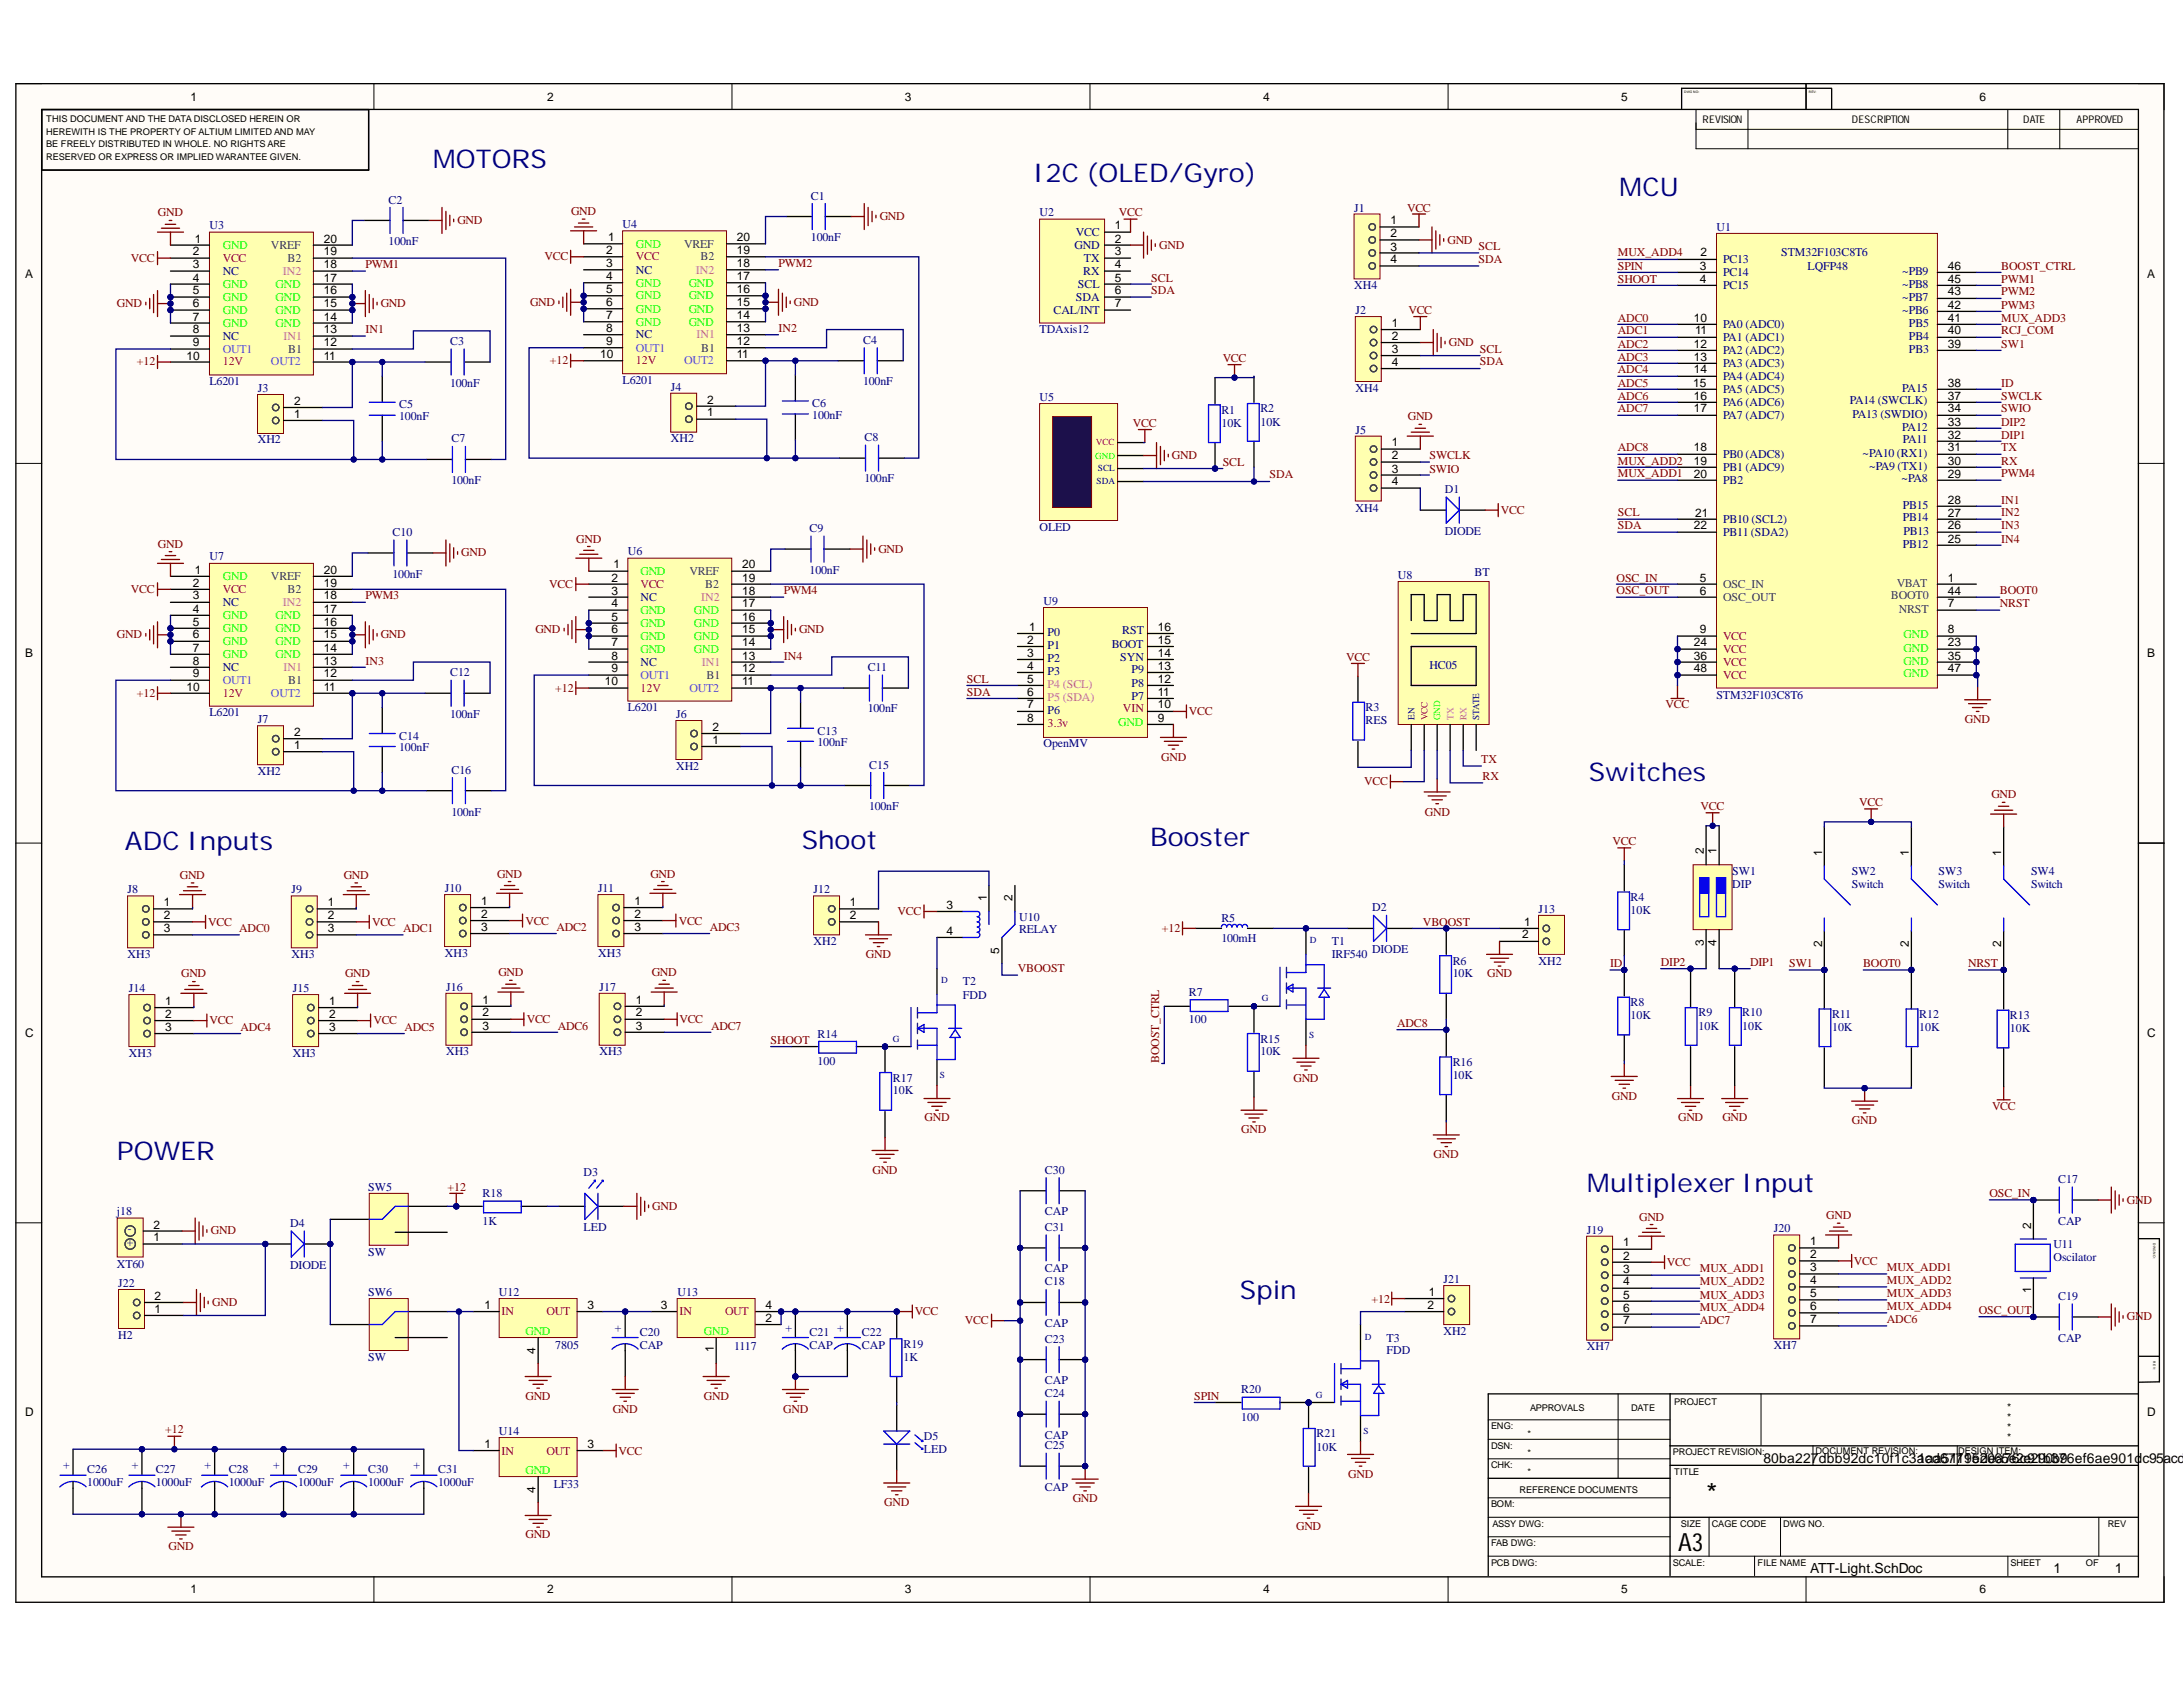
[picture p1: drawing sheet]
<svg xmlns="http://www.w3.org/2000/svg" width="279mm" height="216mm" viewBox="0 0 279 216" stroke-linecap="round" stroke-linejoin="round" font-family="sans-serif">
<defs><g id="words">
<text font-size="3.6" x="218.4" y="192.4">*</text>
<g font-size="3.3" fill="#000080">
<text x="55.4" y="21.5">MOTORS</text>
<text x="132.2" y="23.3">I2C (OLED/Gyro)</text>
<text x="207.2" y="25">MCU</text>
<text x="203.4" y="100">Switches</text>
<text x="16" y="108.8">ADC Inputs</text>
<text x="102.6" y="108.6">Shoot</text>
<text x="147.2" y="108.3">Booster</text>
<text x="15" y="148.5">POWER</text>
<text x="203.1" y="152.5">Multiplexer Input</text>
<text x="158.7" y="166.2">Spin</text>
</g>
<text font-size="3.2" x="214.8" y="198.5">A3</text>
<g font-size="1.8">
<text x="225.7" y="187.2">80ba227dbb92dc10f1c3acd67795dea76c91b376ef6ae901d</text>
<text x="245.5" y="187.2">1aa5111e2065e2e290b9</text>
<text x="274.2" y="187.2">c95acd5</text>
<text x="231.7" y="201.3">ATT-Light.SchDoc</text>
<text x="262.8" y="201.3">1</text>
<text x="270.7" y="201.3">1</text>
</g>
<g font-size="1.5">
<text x="24.4" y="12.9">1</text>
<text x="70" y="12.9">2</text>
<text x="115.8" y="12.9">3</text>
<text x="161.7" y="12.9">4</text>
<text x="207.5" y="12.9">5</text>
<text x="253.3" y="12.9">6</text>
<text x="142.7" y="29.4">1</text>
<text x="178" y="28.7">1</text>
<text x="3.2" y="35.5">A</text>
<text x="24.7" y="32.7">2</text>
<text x="24.7" y="34.3">3</text>
<text x="25" y="31">1</text>
<text x="41.4" y="34.3">18</text>
<text x="41.4" y="32.7">19</text>
<text x="41.4" y="31">20</text>
<text x="77.6" y="32.6">2</text>
<text x="77.6" y="34.2">3</text>
<text x="77.6" y="35.9">4</text>
<text x="77.8" y="30.9">1</text>
<text x="94.3" y="35.9">17</text>
<text x="94.3" y="34.2">18</text>
<text x="94.3" y="32.6">19</text>
<text x="94.3" y="30.9">20</text>
<text x="142.7" y="31">2</text>
<text x="142.7" y="32.7">3</text>
<text x="142.7" y="34.3">4</text>
<text x="178" y="30.4">2</text>
<text x="178" y="32.1">3</text>
<text x="178" y="33.7">4</text>
<text x="217.6" y="34.5">3</text>
<text x="217.7" y="32.8">2</text>
<text x="249.3" y="34.5">46</text>
<text x="274.8" y="35.5">A</text>
<text x="24.7" y="36">4</text>
<text x="24.7" y="37.6">5</text>
<text x="24.7" y="39.3">6</text>
<text x="24.7" y="41">7</text>
<text x="41.4" y="41">14</text>
<text x="41.4" y="39.3">15</text>
<text x="41.4" y="37.6">16</text>
<text x="41.4" y="36">17</text>
<text x="77.6" y="37.5">5</text>
<text x="77.6" y="39.2">6</text>
<text x="77.6" y="40.9">7</text>
<text x="94.3" y="40.9">14</text>
<text x="94.3" y="39.2">15</text>
<text x="94.3" y="37.5">16</text>
<text x="142.7" y="36">5</text>
<text x="142.7" y="37.6">6</text>
<text x="142.7" y="39.3">7</text>
<text x="178.1" y="41.9">1</text>
<text x="216.8" y="41.2">10</text>
<text x="217.6" y="36.2">4</text>
<text x="249.3" y="41.2">41</text>
<text x="249.3" y="39.5">42</text>
<text x="249.3" y="37.8">43</text>
<text x="249.3" y="36.2">45</text>
<text x="23.9" y="46">10</text>
<text x="24.7" y="42.6">8</text>
<text x="24.7" y="44.3">9</text>
<text x="41.4" y="46">11</text>
<text x="41.4" y="44.3">12</text>
<text x="41.4" y="42.6">13</text>
<text x="76.8" y="45.8">10</text>
<text x="77.6" y="42.5">8</text>
<text x="77.6" y="44.2">9</text>
<text x="94.3" y="45.8">11</text>
<text x="94.3" y="44.2">12</text>
<text x="94.3" y="42.5">13</text>
<text x="178.1" y="43.5">2</text>
<text x="178.1" y="45.2">3</text>
<text x="178.1" y="46.9">4</text>
<text x="216.8" y="44.5">12</text>
<text x="216.8" y="46.2">13</text>
<text x="216.8" y="47.8">14</text>
<text x="217" y="42.8">11</text>
<text x="249.3" y="44.5">39</text>
<text x="249.3" y="42.8">40</text>
<text x="37.6" y="53.5">1</text>
<text x="37.6" y="51.8">2</text>
<text x="90.5" y="53.3">1</text>
<text x="90.5" y="51.7">2</text>
<text x="216.7" y="49.5">15</text>
<text x="216.8" y="51.2">16</text>
<text x="216.8" y="52.8">17</text>
<text x="249.3" y="52.8">34</text>
<text x="249.3" y="51.2">37</text>
<text x="249.3" y="49.5">38</text>
<text x="178.1" y="57.1">1</text>
<text x="178.1" y="58.8">2</text>
<text x="216.8" y="57.8">18</text>
<text x="216.8" y="59.5">19</text>
<text x="249.3" y="59.5">30</text>
<text x="249.3" y="57.8">31</text>
<text x="249.3" y="56.2">32</text>
<text x="249.3" y="54.5">33</text>
<text x="178.1" y="60.5">3</text>
<text x="178.1" y="62.1">4</text>
<text x="216.8" y="61.2">20</text>
<text x="249.3" y="64.5">28</text>
<text x="249.3" y="61.2">29</text>
<text x="216.8" y="67.7">22</text>
<text x="217" y="66.1">21</text>
<text x="249.3" y="69.4">25</text>
<text x="249.3" y="67.7">26</text>
<text x="249.3" y="66.1">27</text>
<text x="24.7" y="75.1">2</text>
<text x="24.7" y="76.7">3</text>
<text x="25" y="73.4">1</text>
<text x="41.4" y="76.7">18</text>
<text x="41.4" y="75.1">19</text>
<text x="41.4" y="73.4">20</text>
<text x="78.2" y="74.4">2</text>
<text x="78.2" y="76.1">3</text>
<text x="78.2" y="77.7">4</text>
<text x="78.5" y="72.7">1</text>
<text x="95" y="77.7">17</text>
<text x="95" y="76.1">18</text>
<text x="95" y="74.4">19</text>
<text x="95" y="72.7">20</text>
<text x="217.6" y="74.4">5</text>
<text x="217.6" y="76.1">6</text>
<text x="249.3" y="74.4">1</text>
<text x="249.3" y="77.7">7</text>
<text x="249.3" y="76.1">44</text>
<text x="24.7" y="78.4">4</text>
<text x="24.7" y="80.1">5</text>
<text x="24.7" y="81.7">6</text>
<text x="24.7" y="83.4">7</text>
<text x="41.4" y="83.4">14</text>
<text x="41.4" y="81.7">15</text>
<text x="41.4" y="80.1">16</text>
<text x="41.4" y="78.4">17</text>
<text x="78.2" y="79.4">5</text>
<text x="78.2" y="81">6</text>
<text x="78.2" y="82.7">7</text>
<text x="95" y="82.7">14</text>
<text x="95" y="81">15</text>
<text x="95" y="79.4">16</text>
<text x="131.5" y="82.4">2</text>
<text x="131.7" y="80.8">1</text>
<text x="148.2" y="82.4">15</text>
<text x="148.2" y="80.8">16</text>
<text x="216.8" y="82.7">24</text>
<text x="217.6" y="81">9</text>
<text x="249.3" y="81">8</text>
<text x="249.3" y="82.7">23</text>
<text x="3.2" y="84.1">B</text>
<text x="23.9" y="88.4">10</text>
<text x="24.7" y="85.1">8</text>
<text x="24.7" y="86.7">9</text>
<text x="41.4" y="88.4">11</text>
<text x="41.4" y="86.7">12</text>
<text x="41.4" y="85.1">13</text>
<text x="77.4" y="87.7">10</text>
<text x="78.2" y="84.4">8</text>
<text x="78.2" y="86">9</text>
<text x="95" y="87.7">11</text>
<text x="95" y="86">12</text>
<text x="95" y="84.4">13</text>
<text x="131.5" y="84.1">3</text>
<text x="131.5" y="85.8">4</text>
<text x="131.5" y="87.4">5</text>
<text x="131.5" y="89.1">6</text>
<text x="148.2" y="89.1">11</text>
<text x="148.2" y="87.4">12</text>
<text x="148.2" y="85.8">13</text>
<text x="148.2" y="84.1">14</text>
<text x="216.8" y="84.4">36</text>
<text x="216.8" y="86">48</text>
<text x="249.3" y="84.4">35</text>
<text x="249.3" y="86">47</text>
<text x="274.8" y="84.1">B</text>
<text x="37.6" y="95.8">1</text>
<text x="37.6" y="94.2">2</text>
<text x="91.2" y="95.2">1</text>
<text x="91.2" y="93.5">2</text>
<text x="131.5" y="90.7">7</text>
<text x="131.5" y="92.4">8</text>
<text x="148.2" y="92.4">9</text>
<text x="148.2" y="90.7">10</text>
<text x="218.1" y="109.4" transform="rotate(-90 218.1 109.4)">2</text>
<text x="219.7" y="109.4" transform="rotate(-90 219.7 109.4)">1</text>
<text x="233.2" y="109.5" transform="rotate(-90 233.2 109.5)">1</text>
<text x="244.3" y="109.5" transform="rotate(-90 244.3 109.5)">1</text>
<text x="256.1" y="109.5" transform="rotate(-90 256.1 109.5)">1</text>
<text x="21" y="116">1</text>
<text x="21" y="117.6">2</text>
<text x="21" y="119.3">3</text>
<text x="42" y="116">1</text>
<text x="42" y="117.6">2</text>
<text x="42" y="119.3">3</text>
<text x="61.6" y="115.8">1</text>
<text x="61.6" y="117.5">2</text>
<text x="61.6" y="119.2">3</text>
<text x="81.2" y="115.8">1</text>
<text x="81.2" y="117.5">2</text>
<text x="81.2" y="119.2">3</text>
<text x="108.8" y="116">1</text>
<text x="108.8" y="117.6">2</text>
<text x="121.1" y="116.3">3</text>
<text x="121.1" y="119.7">4</text>
<text x="126.3" y="115.3" transform="rotate(-90 126.3 115.3)">1</text>
<text x="129.6" y="115.3" transform="rotate(-90 129.6 115.3)">2</text>
<text x="195.1" y="118.5">1</text>
<text x="127.9" y="122" transform="rotate(-90 127.9 122)">5</text>
<text x="194.8" y="120.1">2</text>
<text x="218.1" y="121" transform="rotate(-90 218.1 121)">3</text>
<text x="219.7" y="121" transform="rotate(-90 219.7 121)">4</text>
<text x="233.2" y="121.2" transform="rotate(-90 233.2 121.2)">2</text>
<text x="244.3" y="121.2" transform="rotate(-90 244.3 121.2)">2</text>
<text x="256.1" y="121.2" transform="rotate(-90 256.1 121.2)">2</text>
<text x="21.1" y="128.6">1</text>
<text x="21.1" y="130.2">2</text>
<text x="21.1" y="131.9">3</text>
<text x="42.1" y="128.6">1</text>
<text x="42.1" y="130.2">2</text>
<text x="42.1" y="131.9">3</text>
<text x="61.8" y="128.5">1</text>
<text x="61.8" y="130.1">2</text>
<text x="61.8" y="131.8">3</text>
<text x="81.4" y="128.5">1</text>
<text x="81.4" y="130.1">2</text>
<text x="81.4" y="131.8">3</text>
<text x="3.2" y="132.7">C</text>
<text x="274.8" y="132.7">C</text>
<text x="19.6" y="158.8">1</text>
<text x="19.6" y="157.2">2</text>
<text x="207.8" y="159.5">1</text>
<text x="207.8" y="161.2">2</text>
<text x="231.7" y="159.3">1</text>
<text x="231.7" y="161">2</text>
<text x="259.9" y="157.2" transform="rotate(-90 259.9 157.2)">2</text>
<text x="19.8" y="166.4">2</text>
<text x="62" y="167.5">1</text>
<text x="75.2" y="167.5">3</text>
<text x="84.6" y="167.5">3</text>
<text x="98" y="167.5">4</text>
<text x="182.7" y="167.5">2</text>
<text x="182.9" y="165.8">1</text>
<text x="207.8" y="162.9">3</text>
<text x="207.8" y="164.5">4</text>
<text x="207.8" y="166.2">5</text>
<text x="207.8" y="167.9">6</text>
<text x="231.7" y="162.7">3</text>
<text x="231.7" y="164.3">4</text>
<text x="231.7" y="166">5</text>
<text x="231.7" y="167.7">6</text>
<text x="259.9" y="165.4" transform="rotate(-90 259.9 165.4)">1</text>
<text x="19.8" y="168">1</text>
<text x="68.5" y="173.3" transform="rotate(-90 68.5 173.3)">4</text>
<text x="91.4" y="173" transform="rotate(-90 91.4 173)">1</text>
<text x="98" y="169.1">2</text>
<text x="207.8" y="169.5">7</text>
<text x="231.7" y="169.3">7</text>
<text x="3.2" y="181.2">D</text>
<text x="62" y="185.3">1</text>
<text x="75.2" y="185.3">3</text>
<text x="274.8" y="181.2">D</text>
<text x="68.5" y="191.1" transform="rotate(-90 68.5 191.1)">4</text>
<text x="24.4" y="203.9">1</text>
<text x="70" y="203.9">2</text>
<text x="115.8" y="203.9">3</text>
<text x="161.7" y="203.9">4</text>
<text x="207.5" y="203.9">5</text>
<text x="253.3" y="203.9">6</text>
</g>
<g font-size="1.5" fill="#800000">
<text x="20.2" y="27.7">GND</text>
<text x="58.5" y="28.7">GND</text>
<text x="73.1" y="27.5">GND</text>
<text x="112.6" y="28.2">GND</text>
<text x="143.2" y="27.7">VCC</text>
<text x="180.1" y="27.1">VCC</text>
<text x="16.7" y="33.5">VCC</text>
<text x="46.8" y="34.3">PWM1</text>
<text x="69.7" y="33.3">VCC</text>
<text x="99.6" y="34.2">PWM2</text>
<text x="148.4" y="31.9">GND</text>
<text x="185.3" y="31.2">GND</text>
<text x="189.2" y="32">SCL</text>
<text x="189.2" y="33.7">SDA</text>
<text x="207.1" y="32.8">MUX_ADD4</text>
<text x="207.1" y="34.5">SPIN</text>
<text x="256.1" y="34.5">BOOST_CTRL</text>
<text x="15" y="39.3">GND</text>
<text x="48.7" y="39.3">GND</text>
<text x="67.8" y="39.2">GND</text>
<text x="101.6" y="39.2">GND</text>
<text x="147.4" y="36">SCL</text>
<text x="147.4" y="37.6">SDA</text>
<text x="180.3" y="40.2">VCC</text>
<text x="207.1" y="36.2">SHOOT</text>
<text x="207.1" y="41.2">ADC0</text>
<text x="256.1" y="36.2">PWM1</text>
<text x="256.1" y="37.8">PWM2</text>
<text x="256.1" y="39.5">PWM3</text>
<text x="256.1" y="41.2">MUX_ADD3</text>
<text x="17.5" y="46.8">+12</text>
<text x="46.8" y="42.6">IN1</text>
<text x="70.4" y="46.6">+12</text>
<text x="99.6" y="42.5">IN2</text>
<text x="156.5" y="46.4">VCC</text>
<text x="185.4" y="44.3">GND</text>
<text x="189.4" y="45.2">SCL</text>
<text x="189.4" y="46.8">SDA</text>
<text x="207.1" y="42.8">ADC1</text>
<text x="207.1" y="44.5">ADC2</text>
<text x="207.1" y="46.2">ADC3</text>
<text x="207.1" y="47.8">ADC4</text>
<text x="256.1" y="42.8">RCJ_COM</text>
<text x="256.1" y="44.5">SW1</text>
<text x="180.2" y="53.8">GND</text>
<text x="207.1" y="49.5">ADC5</text>
<text x="207.1" y="51.2">ADC6</text>
<text x="207.1" y="52.8">ADC7</text>
<text x="256.1" y="49.5">ID</text>
<text x="256.1" y="51.2">SWCLK</text>
<text x="256.1" y="52.8">SWIO</text>
<text x="145" y="54.6">VCC</text>
<text x="150" y="58.8">GND</text>
<text x="156.5" y="59.6">SCL</text>
<text x="183" y="58.8">SWCLK</text>
<text x="207.1" y="57.8">ADC8</text>
<text x="207.1" y="59.5">MUX_ADD2</text>
<text x="256.1" y="54.5">DIP2</text>
<text x="256.1" y="56.2">DIP1</text>
<text x="256.1" y="57.8">TX</text>
<text x="256.1" y="59.5">RX</text>
<text x="162.5" y="61.2">SDA</text>
<text x="183" y="60.5">SWIO</text>
<text x="192.1" y="65.8">VCC</text>
<text x="207.1" y="61.1">MUX_ADD1</text>
<text x="256.1" y="61.1">PWM4</text>
<text x="256.1" y="64.5">IN1</text>
<text x="20.2" y="70.1">GND</text>
<text x="59" y="71.2">GND</text>
<text x="73.8" y="69.4">GND</text>
<text x="112.4" y="70.8">GND</text>
<text x="207.1" y="66.1">SCL</text>
<text x="207.1" y="67.7">SDA</text>
<text x="256.1" y="66.1">IN2</text>
<text x="256.1" y="67.7">IN3</text>
<text x="256.1" y="69.4">IN4</text>
<text x="16.7" y="75.9">VCC</text>
<text x="46.8" y="76.7">PWM3</text>
<text x="70.3" y="75.3">VCC</text>
<text x="100.3" y="76">PWM4</text>
<text x="206.9" y="74.4">OSC_IN</text>
<text x="206.9" y="76">OSC_OUT</text>
<text x="256" y="76">BOOT0</text>
<text x="256" y="77.7">NRST</text>
<text x="15" y="81.7">GND</text>
<text x="48.7" y="81.7">GND</text>
<text x="68.5" y="81">GND</text>
<text x="102.3" y="81">GND</text>
<text x="17.5" y="89.2">+12</text>
<text x="46.8" y="85.1">IN3</text>
<text x="71.1" y="88.6">+12</text>
<text x="100.3" y="84.4">IN4</text>
<text x="123.8" y="87.4">SCL</text>
<text x="123.8" y="89.1">SDA</text>
<text x="172.3" y="84.6">VCC</text>
<text x="152.2" y="91.5">VCC</text>
<text x="213.2" y="90.7">VCC</text>
<text x="251.5" y="92.5">GND</text>
<text x="148.6" y="97.3">GND</text>
<text x="174.6" y="100.5">VCC</text>
<text x="189.6" y="97.7">TX</text>
<text x="189.7" y="99.8">RX</text>
<text x="182.4" y="104.4">GND</text>
<text x="217.7" y="103.7">VCC</text>
<text x="238" y="103.2">VCC</text>
<text x="254.9" y="102.2">GND</text>
<text x="23" y="112.5">GND</text>
<text x="44" y="112.5">GND</text>
<text x="63.6" y="112.3">GND</text>
<text x="83.2" y="112.3">GND</text>
<text x="206.4" y="108.2">VCC</text>
<text x="26.6" y="118.5">VCC</text>
<text x="30.6" y="119.3">ADC0</text>
<text x="47.6" y="118.5">VCC</text>
<text x="51.6" y="119.3">ADC1</text>
<text x="67.2" y="118.3">VCC</text>
<text x="71.2" y="119.2">ADC2</text>
<text x="86.9" y="118.3">VCC</text>
<text x="90.9" y="119.2">ADC3</text>
<text x="114.9" y="117.1">VCC</text>
<text x="148.7" y="119.3">+12</text>
<text x="182.1" y="118.5">VBOOST</text>
<text x="23.2" y="125.1">GND</text>
<text x="44.2" y="125.1">GND</text>
<text x="63.8" y="124.9">GND</text>
<text x="83.4" y="124.9">GND</text>
<text x="110.8" y="122.6">GND</text>
<text x="130.3" y="124.4">VBOOST</text>
<text x="190.3" y="125.1">GND</text>
<text x="206.1" y="123.8">ID</text>
<text x="212.6" y="123.6">DIP2</text>
<text x="224" y="123.6">DIP1</text>
<text x="229" y="123.8">SW1</text>
<text x="238.5" y="123.8">BOOT0</text>
<text x="251.9" y="123.8">NRST</text>
<text x="26.8" y="131.1">VCC</text>
<text x="30.8" y="131.9">ADC4</text>
<text x="47.8" y="131.1">VCC</text>
<text x="51.8" y="131.9">ADC5</text>
<text x="67.4" y="130.9">VCC</text>
<text x="71.4" y="131.8">ADC6</text>
<text x="87" y="130.9">VCC</text>
<text x="91" y="131.8">ADC7</text>
<text x="178.8" y="131.4">ADC8</text>
<text x="98.6" y="133.6">SHOOT</text>
<text x="148.4" y="136.1" transform="rotate(-90 148.4 136.1)">BOOST_CTRL</text>
<text x="118.3" y="143.5">GND</text>
<text x="165.5" y="138.4">GND</text>
<text x="206.3" y="140.7">GND</text>
<text x="214.8" y="143.5">GND</text>
<text x="220.4" y="143.5">GND</text>
<text x="237" y="143.9">GND</text>
<text x="255" y="142.1">VCC</text>
<text x="158.9" y="145">GND</text>
<text x="183.5" y="148.3">GND</text>
<text x="57.3" y="152.4">+12</text>
<text x="83.5" y="154.9">GND</text>
<text x="111.7" y="150.2">GND</text>
<text x="254.6" y="153.2">OSC_IN</text>
<text x="272.2" y="154.1">GND</text>
<text x="27" y="158">GND</text>
<text x="209.8" y="156.2">GND</text>
<text x="233.7" y="156">GND</text>
<text x="237.3" y="161.9">VCC</text>
<text x="27.2" y="167.2">GND</text>
<text x="175.5" y="166.7">+12</text>
<text x="213.3" y="162">VCC</text>
<text x="217.6" y="162.8">MUX_ADD1</text>
<text x="217.6" y="164.5">MUX_ADD2</text>
<text x="217.6" y="166.2">MUX_ADD3</text>
<text x="217.6" y="167.8">MUX_ADD4</text>
<text x="241.5" y="162.7">MUX_ADD1</text>
<text x="241.5" y="164.3">MUX_ADD2</text>
<text x="241.5" y="166">MUX_ADD3</text>
<text x="241.5" y="167.7">MUX_ADD4</text>
<text x="117.1" y="168.3">VCC</text>
<text x="123.5" y="169.5">VCC</text>
<text x="217.6" y="169.5">ADC7</text>
<text x="241.5" y="169.3">ADC6</text>
<text x="253.3" y="168.1">OSC_OUT</text>
<text x="272.2" y="169">GND</text>
<text x="67.2" y="179.1">GND</text>
<text x="90.1" y="179.1">GND</text>
<text x="152.9" y="179.1">SPIN</text>
<text x="21.1" y="183.4">+12</text>
<text x="78.4" y="180.8">GND</text>
<text x="100.2" y="180.8">GND</text>
<text x="79.2" y="186.1">VCC</text>
<text x="172.6" y="189.1">GND</text>
<text x="67.2" y="196.9">GND</text>
<text x="113.2" y="192.7">GND</text>
<text x="137.3" y="192.2">GND</text>
<text x="165.9" y="195.8">GND</text>
<text x="21.6" y="198.4">GND</text>
</g>
<g font-size="1.5" fill="#000080">
<text x="26.8" y="29.4">U3</text>
<text x="49.7" y="26.1">C2</text>
<text x="79.7" y="29.2">U4</text>
<text x="103.8" y="25.5">C1</text>
<text x="133.1" y="27.7">U2</text>
<text x="173.3" y="27.1">J1</text>
<text x="219.7" y="29.5">U1</text>
<text x="28.5" y="35.2">NC</text>
<text x="49.7" y="31.4">100nF</text>
<text x="81.4" y="35">NC</text>
<text x="103.8" y="30.9">100nF</text>
<text x="137.5" y="31.9">GND</text>
<text x="137.7" y="30.2">VCC</text>
<text x="138.6" y="35.2">RX</text>
<text x="138.7" y="33.5">TX</text>
<text x="220.5" y="33.7">PC13</text>
<text x="220.5" y="35.4">PC14</text>
<text x="228" y="32.8">STM32F103C8T6</text>
<text x="231.4" y="34.5">LQFP48</text>
<text x="243.5" y="35.2">~PB9</text>
<text x="134.8" y="40.2">CAL/INT</text>
<text x="137.7" y="38.5">SDA</text>
<text x="138" y="36.9">SCL</text>
<text x="173.3" y="37">XH4</text>
<text x="173.5" y="40.2">J2</text>
<text x="220.5" y="42">PA0 (ADC0)</text>
<text x="220.5" y="37">PC15</text>
<text x="243.5" y="40.2">~PB6</text>
<text x="243.5" y="38.5">~PB7</text>
<text x="243.5" y="36.9">~PB8</text>
<text x="244.3" y="41.8">PB5</text>
<text x="28.5" y="43.5">NC</text>
<text x="57.6" y="44.2">C3</text>
<text x="81.4" y="43.3">NC</text>
<text x="110.5" y="44">C4</text>
<text x="133.1" y="42.6">TDAxis12</text>
<text x="220.5" y="43.6">PA1 (ADC1)</text>
<text x="220.5" y="45.3">PA2 (ADC2)</text>
<text x="220.5" y="46.9">PA3 (ADC3)</text>
<text x="244.3" y="45.2">PB3</text>
<text x="244.3" y="43.5">PB4</text>
<text x="26.8" y="49.3">L6201</text>
<text x="33" y="50.2">J3</text>
<text x="51.1" y="52.3">C5</text>
<text x="51.1" y="53.8">100nF</text>
<text x="57.6" y="49.5">100nF</text>
<text x="79.7" y="49.1">L6201</text>
<text x="85.9" y="50">J4</text>
<text x="104" y="52.1">C6</text>
<text x="104" y="53.6">100nF</text>
<text x="110.5" y="49.3">100nF</text>
<text x="133.1" y="51.3">U5</text>
<text x="156.3" y="52.9">R1</text>
<text x="161.3" y="52.8">R2</text>
<text x="173.5" y="50.2">XH4</text>
<text x="220.5" y="48.6">PA4 (ADC4)</text>
<text x="220.5" y="50.3">PA5 (ADC5)</text>
<text x="220.5" y="51.9">PA6 (ADC6)</text>
<text x="220.5" y="53.6">PA7 (ADC7)</text>
<text x="236.8" y="51.8">PA14 (SWCLK)</text>
<text x="237.1" y="53.5">PA13 (SWDIO)</text>
<text x="243.5" y="50.2">PA15</text>
<text x="33" y="56.8">XH2</text>
<text x="57.8" y="56.6">C7</text>
<text x="85.9" y="56.6">XH2</text>
<text x="110.6" y="56.4">C8</text>
<text x="156.3" y="54.6">10K</text>
<text x="161.3" y="54.5">10K</text>
<text x="173.5" y="55.5">J5</text>
<text x="220.5" y="58.6">PB0 (ADC8)</text>
<text x="238.4" y="58.4">~PA10 (RX1)</text>
<text x="243.5" y="55.1">PA12</text>
<text x="243.5" y="56.8">PA11</text>
<text x="57.8" y="61.9">100nF</text>
<text x="110.6" y="61.7">100nF</text>
<text x="173.5" y="65.5">XH4</text>
<text x="184.9" y="63.1">D1</text>
<text x="220.5" y="60.3">PB1 (ADC9)</text>
<text x="220.5" y="61.9">PB2</text>
<text x="239.2" y="60.1">~PA9 (TX1)</text>
<text x="243.4" y="61.7">~PA8</text>
<text x="243.5" y="65.1">PB15</text>
<text x="26.8" y="71.7">U7</text>
<text x="50.2" y="68.6">C10</text>
<text x="80.4" y="71">U6</text>
<text x="103.6" y="68.1">C9</text>
<text x="133.1" y="67.9">OLED</text>
<text x="184.9" y="68.4">DIODE</text>
<text x="220.5" y="66.9">PB10 (SCL2)</text>
<text x="220.5" y="68.6">PB11(SDA2)</text>
<text x="243.5" y="70.1">PB12</text>
<text x="243.5" y="66.7">PB14</text>
<text x="243.6" y="68.4">PB13</text>
<text x="28.5" y="77.6">NC</text>
<text x="50.2" y="73.9">100nF</text>
<text x="82" y="76.9">NC</text>
<text x="103.6" y="73.4">100nF</text>
<text x="133.6" y="77.4">U9</text>
<text x="178.9" y="74.1">U8</text>
<text x="188.7" y="73.8">BT</text>
<text x="134.1" y="81.4">P0</text>
<text x="134.1" y="83.1">P1</text>
<text x="142.3" y="82.9">BOOT</text>
<text x="143.6" y="81.2">RST</text>
<text x="28.5" y="85.8">NC</text>
<text x="57.6" y="86.5">C12</text>
<text x="82" y="85.3">NC</text>
<text x="111.1" y="85.8">C11</text>
<text x="134.1" y="84.7">P2</text>
<text x="134.1" y="86.4">P3</text>
<text x="143.4" y="84.6">SYN</text>
<text x="144.8" y="86.2">P9</text>
<text x="144.8" y="87.9">P8</text>
<text x="144.8" y="89.6">P7</text>
<text x="183" y="85.7">HC05</text>
<text x="219.7" y="89.4">STM32F103C8T6</text>
<text x="26.8" y="91.7">L6201</text>
<text x="33" y="92.5">J7</text>
<text x="51.1" y="94.7">C14</text>
<text x="57.6" y="91.9">100nF</text>
<text x="80.4" y="91">L6201</text>
<text x="86.5" y="91.9">J6</text>
<text x="104.6" y="94.1">C13</text>
<text x="104.6" y="95.5">100nF</text>
<text x="111.1" y="91.2">100nF</text>
<text x="133.6" y="95.7">OpenMV</text>
<text x="134.1" y="91.3">P6</text>
<text x="174.8" y="91">R3</text>
<text x="174.8" y="92.7">RES</text>
<text x="33" y="99.2">XH2</text>
<text x="51.1" y="96.2">100nF</text>
<text x="57.8" y="99">C16</text>
<text x="86.5" y="98.5">XH2</text>
<text x="111.2" y="98.4">C15</text>
<text x="57.8" y="104.4">100nF</text>
<text x="111.2" y="103.7">100nF</text>
<text x="221.7" y="112">SW1</text>
<text x="221.7" y="113.7">DIP</text>
<text x="237" y="112">SW2</text>
<text x="237" y="113.7">Switch</text>
<text x="248.1" y="112">SW3</text>
<text x="248.1" y="113.7">Switch</text>
<text x="259.9" y="112">SW4</text>
<text x="259.9" y="113.7">Switch</text>
<text x="16.3" y="114.3">J8</text>
<text x="37.3" y="114.3">J9</text>
<text x="56.9" y="114.2">J10</text>
<text x="76.6" y="114.2">J11</text>
<text x="104.1" y="114.3">J12</text>
<text x="130.4" y="117.8">U10</text>
<text x="130.4" y="119.4">RELAY</text>
<text x="156.3" y="118">R5</text>
<text x="175.6" y="116.6">D2</text>
<text x="196.9" y="116.8">J13</text>
<text x="208.7" y="115.3">R4</text>
<text x="208.7" y="117">10K</text>
<text x="16.3" y="122.6">XH3</text>
<text x="37.3" y="122.6">XH3</text>
<text x="56.9" y="122.5">XH3</text>
<text x="76.6" y="122.5">XH3</text>
<text x="104.1" y="120.9">XH2</text>
<text x="156.3" y="120.6">100mH</text>
<text x="170.4" y="120.9">T1</text>
<text x="170.4" y="122.6">IRF540</text>
<text x="175.6" y="122">DIODE</text>
<text x="185.9" y="123.5">R6</text>
<text x="185.9" y="125.1">10K</text>
<text x="196.9" y="123.5">XH2</text>
<text x="16.5" y="126.9">J14</text>
<text x="37.5" y="126.9">J15</text>
<text x="57.1" y="126.8">J16</text>
<text x="76.7" y="126.8">J17</text>
<text x="123.2" y="126.1">T2</text>
<text x="123.2" y="127.8">FDD</text>
<text x="152.2" y="127.5">R7</text>
<text x="152.2" y="130.9">100</text>
<text x="208.7" y="128.8">R8</text>
<text x="208.7" y="130.4">10K</text>
<text x="217.4" y="130.1">R9</text>
<text x="217.4" y="131.8">10K</text>
<text x="223" y="130.1">R10</text>
<text x="223" y="131.8">10K</text>
<text x="234.5" y="130.2">R11</text>
<text x="234.5" y="131.9">10K</text>
<text x="245.7" y="130.2">R12</text>
<text x="245.7" y="131.9">10K</text>
<text x="257.2" y="130.4">R13</text>
<text x="16.5" y="135.2">XH3</text>
<text x="37.5" y="135.2">XH3</text>
<text x="57.1" y="135.1">XH3</text>
<text x="76.7" y="135.1">XH3</text>
<text x="104.6" y="132.8">R14</text>
<text x="104.6" y="136.3">100</text>
<text x="161.3" y="133.5">R15</text>
<text x="161.3" y="135.1">10K</text>
<text x="185.9" y="136.4">R16</text>
<text x="257.2" y="132.1">10K</text>
<text x="114.3" y="138.4">R17</text>
<text x="114.3" y="140.1">10K</text>
<text x="185.9" y="138.1">10K</text>
<text x="15" y="155.5">j18</text>
<text x="47.1" y="152.4">SW5</text>
<text x="61.8" y="153.2">R18</text>
<text x="74.7" y="150.5">D3</text>
<text x="133.7" y="150.2">C30</text>
<text x="133.7" y="155.5">CAP</text>
<text x="263.4" y="151.4">C17</text>
<text x="16.8" y="157.1" transform="rotate(-180 16.8 157.1)">-</text>
<text x="17.1" y="158.7" transform="rotate(-180 17.1 158.7)">+</text>
<text x="37.1" y="157.1">D4</text>
<text x="47.1" y="160.7">SW</text>
<text x="61.8" y="156.7">1K</text>
<text x="74.7" y="157.6">LED</text>
<text x="133.7" y="157.6">C31</text>
<text x="203.1" y="157.9">J19</text>
<text x="227" y="157.7">J20</text>
<text x="262.8" y="159.8">U11</text>
<text x="262.8" y="161.4">Oscilator</text>
<text x="263.4" y="156.7">CAP</text>
<text x="15" y="162.2">XT60</text>
<text x="15.1" y="164.7">J22</text>
<text x="37.1" y="162.4">DIODE</text>
<text x="47.1" y="165.8">SW6</text>
<text x="63.9" y="165.8">U12</text>
<text x="86.7" y="165.8">U13</text>
<text x="133.7" y="164.5">C18</text>
<text x="133.7" y="162.8">CAP</text>
<text x="184.7" y="164.2">J21</text>
<text x="263.4" y="166.4">C19</text>
<text x="15.1" y="171.3">H2</text>
<text x="71.1" y="172.6">7805</text>
<text x="79.5" y="170.4" transform="rotate(-90 79.5 170.4)">+</text>
<text x="81.9" y="170.9">C20</text>
<text x="81.9" y="172.6">CAP</text>
<text x="94" y="172.8">1117</text>
<text x="101.3" y="170.4" transform="rotate(-90 101.3 170.4)">+</text>
<text x="103.6" y="170.9">C21</text>
<text x="103.6" y="172.6">CAP</text>
<text x="107.9" y="170.4" transform="rotate(-90 107.9 170.4)">+</text>
<text x="110.3" y="170.9">C22</text>
<text x="110.3" y="172.6">CAP</text>
<text x="115.6" y="172.5">R19</text>
<text x="133.7" y="171.9">C23</text>
<text x="133.7" y="169.8">CAP</text>
<text x="177.5" y="171.7">T3</text>
<text x="177.5" y="173.3">FDD</text>
<text x="184.7" y="170.8">XH2</text>
<text x="203.1" y="172.8">XH7</text>
<text x="227" y="172.6">XH7</text>
<text x="263.4" y="171.7">CAP</text>
<text x="47.1" y="174.1">SW</text>
<text x="115.6" y="174.1">1K</text>
<text x="133.7" y="178.8">C24</text>
<text x="133.7" y="177.2">CAP</text>
<text x="158.9" y="178.3">R20</text>
<text x="63.9" y="183.6">U14</text>
<text x="118.3" y="184.3">D5</text>
<text x="118.3" y="186">LED</text>
<text x="133.7" y="184.1">CAP</text>
<text x="133.7" y="185.5">C25</text>
<text x="158.9" y="181.8">100</text>
<text x="168.5" y="183.9">R21</text>
<text x="168.5" y="185.6">10K</text>
<text x="8.9" y="188" transform="rotate(-90 8.9 188)">+</text>
<text x="11.2" y="188.5">C26</text>
<text x="11.2" y="190.2">1000uF</text>
<text x="17.7" y="188" transform="rotate(-90 17.7 188)">+</text>
<text x="20" y="188.5">C27</text>
<text x="20" y="190.2">1000uF</text>
<text x="27" y="188" transform="rotate(-90 27 188)">+</text>
<text x="29.3" y="188.5">C28</text>
<text x="29.3" y="190.2">1000uF</text>
<text x="35.8" y="188" transform="rotate(-90 35.8 188)">+</text>
<text x="38.2" y="188.5">C29</text>
<text x="38.2" y="190.2">1000uF</text>
<text x="44.7" y="188" transform="rotate(-90 44.7 188)">+</text>
<text x="47.1" y="188.5">C30</text>
<text x="47.1" y="190.2">1000uF</text>
<text x="53.7" y="188" transform="rotate(-90 53.7 188)">+</text>
<text x="56.1" y="188.5">C31</text>
<text x="56.1" y="190.2">1000uF</text>
<text x="70.9" y="190.5">LF33</text>
<text x="133.7" y="190.8">CAP</text>
</g>
<g font-size="1.5" fill="#0f0">
<text x="28.5" y="31.9">GND</text>
<text x="81.4" y="31.7">GND</text>
<text x="28.5" y="36.9">GND</text>
<text x="28.5" y="38.5">GND</text>
<text x="28.5" y="40.2">GND</text>
<text x="28.5" y="41.8">GND</text>
<text x="35.3" y="41.8">GND</text>
<text x="35.3" y="40.2">GND</text>
<text x="35.3" y="38.5">GND</text>
<text x="35.3" y="36.9">GND</text>
<text x="81.4" y="36.7">GND</text>
<text x="81.4" y="38.3">GND</text>
<text x="81.4" y="40">GND</text>
<text x="81.4" y="41.7">GND</text>
<text x="88.1" y="41.7">GND</text>
<text x="88.1" y="40">GND</text>
<text x="88.1" y="38.3">GND</text>
<text x="88.1" y="36.7">GND</text>
<text x="28.5" y="74.3">GND</text>
<text x="82" y="73.6">GND</text>
<text x="28.5" y="79.3">GND</text>
<text x="28.5" y="80.9">GND</text>
<text x="28.5" y="82.5">GND</text>
<text x="35.3" y="82.5">GND</text>
<text x="35.3" y="80.9">GND</text>
<text x="35.3" y="79.3">GND</text>
<text x="82" y="78.6">GND</text>
<text x="82" y="80.3">GND</text>
<text x="82" y="81.9">GND</text>
<text x="82" y="83.6">GND</text>
<text x="88.8" y="83.6">GND</text>
<text x="88.8" y="81.9">GND</text>
<text x="88.8" y="80.3">GND</text>
<text x="88.8" y="78.6">GND</text>
<text x="243.6" y="81.7">GND</text>
<text x="243.6" y="83.4">GND</text>
<text x="28.5" y="84.2">GND</text>
<text x="35.3" y="84.2">GND</text>
<text x="243.6" y="85.1">GND</text>
<text x="243.6" y="86.7">GND</text>
<text x="143.1" y="92.9">GND</text>
<text x="67.2" y="170.8">GND</text>
<text x="90.1" y="170.8">GND</text>
<text x="67.2" y="188.6">GND</text>
</g>
<g font-size="1.5" fill="#f00">
<text x="28.5" y="33.5">VCC</text>
<text x="81.4" y="33.3">VCC</text>
<text x="28.5" y="46.8">12V</text>
<text x="81.4" y="46.6">12V</text>
<text x="28.5" y="75.9">VCC</text>
<text x="82" y="75.3">VCC</text>
<text x="220.5" y="81.9">VCC</text>
<text x="220.5" y="83.6">VCC</text>
<text x="28.5" y="89.2">12V</text>
<text x="82" y="88.6">12V</text>
<text x="220.5" y="85.3">VCC</text>
<text x="220.5" y="86.9">VCC</text>
<text x="134.1" y="93">3.3v</text>
<text x="143.7" y="91.2">VIN</text>
<text x="64.2" y="168.3">IN</text>
<text x="70" y="168.3">OUT</text>
<text x="87" y="168.3">IN</text>
<text x="92.8" y="168.3">OUT</text>
<text x="64.2" y="186.1">IN</text>
<text x="70" y="186.1">OUT</text>
</g>
<g font-size="1.5" fill="#434343">
<text x="34.7" y="31.9">VREF</text>
<text x="36.8" y="33.5">B2</text>
<text x="87.6" y="31.7">VREF</text>
<text x="89.7" y="33.3">B2</text>
<text x="36.9" y="45.2">B1</text>
<text x="89.8" y="45">B1</text>
<text x="34.7" y="74.3">VREF</text>
<text x="36.8" y="75.9">B2</text>
<text x="88.2" y="73.6">VREF</text>
<text x="90.3" y="75.3">B2</text>
<text x="220.5" y="75.3">OSC_IN</text>
<text x="220.5" y="76.9">OSC_OUT</text>
<text x="242" y="76.7">BOOT0</text>
<text x="242.8" y="75.1">VBAT</text>
<text x="243" y="78.4">NRST</text>
<text x="36.9" y="87.5">B1</text>
<text x="90.4" y="86.9">B1</text>
</g>
<g font-size="1.5" fill="#f0f">
<text x="36.2" y="35.2">IN2</text>
<text x="89.1" y="35">IN2</text>
<text x="36.3" y="43.5">IN1</text>
<text x="89.2" y="43.3">IN1</text>
<text x="36.2" y="77.6">IN2</text>
<text x="89.8" y="76.9">IN2</text>
<text x="36.3" y="85.8">IN1</text>
<text x="89.8" y="85.3">IN1</text>
<text x="134.1" y="88">P4 (SCL)</text>
<text x="134.1" y="89.7">P5 (SDA)</text>
</g>
<g font-size="1.5" fill="#90f">
<text x="28.5" y="45.2">OUT1</text>
<text x="34.7" y="46.8">OUT2</text>
<text x="81.4" y="45">OUT1</text>
<text x="87.6" y="46.6">OUT2</text>
<text x="28.5" y="87.5">OUT1</text>
<text x="34.7" y="89.2">OUT2</text>
<text x="82" y="86.9">OUT1</text>
<text x="88.2" y="88.6">OUT2</text>
</g>
<g font-size="1.4">
<text x="217.9" y="15.7">REVISION</text>
<text x="237" y="15.7">DESCRIPTION</text>
<text x="258.9" y="15.7">DATE</text>
<text x="265.8" y="15.7">APPROVED</text>
<text x="256.9" y="183.2">*</text>
<text x="256.9" y="184.5">*</text>
<text x="256.9" y="180.6">*</text>
<text x="256.9" y="181.8">*</text>
</g>
<g font-size="1.2">
<text x="5.9" y="15.7">THIS DOCUMENT AND THE DATA DISCLOSED HEREIN OR</text>
<text x="5.9" y="17.3">HEREWITH IS THE PROPERTY OF ALTIUM LIMITED AND MAY</text>
<text x="5.9" y="18.9">BE FREELY DISTRIBUTED IN WHOLE. NO RIGHTS ARE</text>
<text x="5.9" y="20.5">RESERVED OR EXPRESS OR IMPLIED WARANTEE GIVEN.</text>
<text x="214.3" y="179.8">PROJECT</text>
<text x="190.8" y="182.9">ENG:</text>
<text x="190.8" y="185.4">DSN:</text>
<text x="195.5" y="183.9">*</text>
<text x="195.8" y="180.6">APPROVALS</text>
<text x="208.8" y="180.6">DATE</text>
<text x="190.8" y="187.9">CHK:</text>
<text x="194.5" y="191.1">REFERENCE DOCUMENTS</text>
<text x="195.5" y="186.4">*</text>
<text x="195.5" y="188.8">*</text>
<text x="214.1" y="186.2">PROJECT REVISION:</text>
<text x="214.3" y="188.8">TITLE</text>
<text x="232.4" y="186.1">DOCUMENT REVISION:</text>
<text x="250.6" y="186.1">DESIGN ITEM:</text>
<text x="190.8" y="192.9">BOM:</text>
<text x="190.8" y="197.9">FAB DWG:</text>
<text x="191" y="195.4">ASSY DWG:</text>
<text x="215.1" y="195.4">SIZE</text>
<text x="219.1" y="195.4">CAGE CODE</text>
<text x="228.2" y="195.4">DWG NO.</text>
<text x="269.8" y="195.4">REV</text>
<text x="190.8" y="200.4">PCB DWG:</text>
<text x="214.1" y="200.4">SCALE:</text>
<text x="224.9" y="200.4">FILE NAME</text>
<text x="257.3" y="200.4">SHEET</text>
<text x="267" y="200.4">OF</text>
</g>
<g font-size="1.2" fill="#0f0">
<text x="140.2" y="58.7">GND</text>
<text x="184.3" y="92.2" transform="rotate(-90 184.3 92.2)">GND</text>
</g>
<g font-size="1.2" fill="#f00">
<text x="140.3" y="57">VCC</text>
<text x="182.7" y="92.2" transform="rotate(-90 182.7 92.2)">VCC</text>
</g>
<g font-size="1.2" fill="#000080">
<text x="140.3" y="62">SDA</text>
<text x="140.5" y="60.3">SCL</text>
<text x="181" y="92.2" transform="rotate(-90 181 92.2)">EN</text>
<text x="189.3" y="92.2" transform="rotate(-90 189.3 92.2)">STATE</text>
<text x="120.5" y="125.8">D</text>
<text x="167.7" y="120.7">D</text>
<text x="161.5" y="128.1">G</text>
<text x="114.3" y="133.3">G</text>
<text x="120.3" y="137.9">S</text>
<text x="167.6" y="132.8">S</text>
<text x="174.7" y="171.4">D</text>
<text x="168.4" y="178.9">G</text>
<text x="174.5" y="183.5">S</text>
</g>
<g font-size="1.2" fill="#f0f">
<text x="186" y="92.2" transform="rotate(-90 186 92.2)">TX</text>
<text x="187.7" y="92.2" transform="rotate(-90 187.7 92.2)">RX</text>
</g>
<g font-size=".4">
<text x="215.5" y="11.8">DWG NO:</text>
<text x="231.5" y="11.8">REV:</text>
<text x="275.6" y="159.1" transform="rotate(90 275.6 159.1)">DWG NO:</text>
<text x="275.6" y="174.2" transform="rotate(90 275.6 174.2)">REV:</text>
</g>
</g></defs>
<g fill="#fffcf8">
<path d="M2 10.7h275v194.4h-275z" fill-rule="evenodd"/>
<path d="M5.4 14h268.3v187.8h-268.3z" fill-rule="evenodd"/>
</g>
<g fill="none" stroke="#000" stroke-width=".13">
<path d="M2 10.7h3.4M47.9 10.7v3.3M93.7 10.7v3.3M139.5 10.7v3.3M185.3 10.7v3.3M217.1 14.1v4.9h56.5M217.1 16.6h56.5M223.7 14.1v4.9M231.2 10.7v3.3M257 14.1v4.9M263.6 14.1v4.9M273.7 10.7h3.3v3.3"/>
<path d="M2 59.3h3.4M273.7 59.3h3.3M2 107.9h3.4M273.7 107.9h3.3M2 156.5h3.4M273.7 156.5h3.3M207.1 178.4v10.8M225.4 178.4v6.6M190.5 199.2h83.1M190.5 184.2h23.2M190.5 181.7h23.2M190.5 186.7h23.2"/>
<path d="M190.5 194.2h23.2M190.5 191.7h23.2M190.5 196.7h23.2M218.7 194.2v5M224.6 199.2v2.5M227.9 194.2v5M232 185v2.5M250.5 185v2.5M257 199.2v2.5M268.6 194.2v5M47.9 201.8v3.3M93.7 201.8v3.3"/>
<path d="M139.5 201.8v3.3M185.3 201.8v3.3M231.2 201.8v3.3M277 201.8v3.3"/>
</g>
<g fill="none" stroke="#000" stroke-width=".17">
<path d="M2 10.7h275v194.4h-275zM5.3 14h268.4v187.8h-268.4zM47.2 14v7.8h-41.9M231.2 10.7v3.3M234.4 11.3h-19.2v2.6M234.4 11.4v2.6M273.7 107.9h3.3M273.8 158.5h2.6v18.3l-2.7 .1M213.7 178.4v23.3M273.6 178.4h-83.1v23.3M273.8 173.6h2.6M190.5 189.2h23.2"/>
<path d="M213.7 185h59.9M213.7 187.5h59.9M213.7 194.2h59.9"/>
</g>
<circle cx="253" cy="83.1" r=".33" fill="#000080"/>
<circle cx="253" cy="83.1" r=".33" fill="none" stroke="#000080" stroke-width=".13"/>
<circle cx="214.7" cy="83.1" r=".33" fill="#000080"/>
<circle cx="214.7" cy="83.1" r=".33" fill="none" stroke="#000080" stroke-width=".13"/>
<circle cx="253" cy="84.7" r=".33" fill="#000080"/>
<circle cx="253" cy="84.7" r=".33" fill="none" stroke="#000080" stroke-width=".13"/>
<circle cx="214.7" cy="84.7" r=".33" fill="#000080"/>
<circle cx="214.7" cy="84.7" r=".33" fill="none" stroke="#000080" stroke-width=".13"/>
<circle cx="253" cy="86.4" r=".33" fill="#000080"/>
<circle cx="253" cy="86.4" r=".33" fill="none" stroke="#000080" stroke-width=".13"/>
<circle cx="214.7" cy="86.4" r=".33" fill="#000080"/>
<circle cx="214.7" cy="86.4" r=".33" fill="none" stroke="#000080" stroke-width=".13"/>
<path d="M219.7 29.9h28.3v58.2h-28.3z" fill-rule="evenodd" fill="#ffffb0"/>
<path d="M219.7 29.9h28.3v58.2h-28.3z" fill="none" stroke="#800000" stroke-width=".13"/>
<g fill="none" stroke="#000" stroke-width=".17">
<path d="M214.7 33.2h5M214.7 34.9h5M214.7 36.5h5M214.7 41.5h5M214.7 43.2h5M214.7 44.8h5M214.7 46.5h5M214.7 48.2h5M214.7 49.8h5M214.7 51.5h5M214.7 53.2h5M214.7 58.1h5"/>
<path d="M214.7 59.8h5M214.7 74.8h5M214.7 76.4h5M214.7 61.5h5M214.7 66.4h5M214.7 68.1h5M248 74.8h4.9M248 78.1h4.9M214.7 81.4h5M248 81.4h4.9M248 83.1h4.9"/>
</g>
<circle cx="253" cy="83.1" r=".33" fill="#000080"/>
<circle cx="253" cy="83.1" r=".33" fill="none" stroke="#000080" stroke-width=".13"/>
<path d="M214.7 83.1h5" fill="none" stroke="#000" stroke-width=".17"/>
<circle cx="214.7" cy="83.1" r=".33" fill="#000080"/>
<circle cx="214.7" cy="83.1" r=".33" fill="none" stroke="#000080" stroke-width=".13"/>
<path d="M248 59.8h4.9M248 58.1h4.9M248 56.5h4.9M248 54.8h4.9M248 53.2h4.9M248 69.8h4.9M248 68.1h4.9M248 66.4h4.9M248 64.8h4.9M248 61.5h4.9M248 84.7h4.9" fill="none" stroke="#000" stroke-width=".17"/>
<circle cx="253" cy="84.7" r=".33" fill="#000080"/>
<circle cx="253" cy="84.7" r=".33" fill="none" stroke="#000080" stroke-width=".13"/>
<path d="M214.7 84.7h5" fill="none" stroke="#000" stroke-width=".17"/>
<circle cx="214.7" cy="84.7" r=".33" fill="#000080"/>
<circle cx="214.7" cy="84.7" r=".33" fill="none" stroke="#000080" stroke-width=".13"/>
<path d="M248 39.9h4.9M248 38.2h4.9M248 36.5h4.9M248 34.9h4.9M248 51.5h4.9M248 49.8h4.9M248 44.8h4.9M248 43.2h4.9M248 41.5h4.9M248 76.4h4.9M248 86.4h4.9" fill="none" stroke="#000" stroke-width=".17"/>
<circle cx="253" cy="86.4" r=".33" fill="#000080"/>
<circle cx="253" cy="86.4" r=".33" fill="none" stroke="#000080" stroke-width=".13"/>
<path d="M214.7 86.4h5" fill="none" stroke="#000" stroke-width=".17"/>
<circle cx="214.7" cy="86.4" r=".33" fill="#000080"/>
<circle cx="214.7" cy="86.4" r=".33" fill="none" stroke="#000080" stroke-width=".13"/>
<path d="M213.9 89.4h1.6M214.7 87.7v1.7M251.5 89.6h3.3M252 90.1h2.3M252.4 90.6h1.4M252.9 91h.4M253.1 87.9v1.7" fill="none" stroke="#800000" stroke-width=".17"/>
<circle cx="260.2" cy="168.5" r=".33" fill="#000080"/>
<circle cx="260.2" cy="168.5" r=".33" fill="none" stroke="#000080" stroke-width=".13"/>
<circle cx="260.2" cy="153.6" r=".33" fill="#000080"/>
<circle cx="260.2" cy="153.6" r=".33" fill="none" stroke="#000080" stroke-width=".13"/>
<path d="M258.6 158.6h3.3M258.6 163.6h3.3" fill="none" stroke="#00f" stroke-width=".17"/>
<path d="M260.3 163.6v4.9" fill="none" stroke="#000" stroke-width=".17"/>
<circle cx="260.2" cy="168.5" r=".33" fill="#000080"/>
<circle cx="260.2" cy="168.5" r=".33" fill="none" stroke="#000080" stroke-width=".13"/>
<path d="M260.3 153.6v5" fill="none" stroke="#000" stroke-width=".17"/>
<circle cx="260.2" cy="153.6" r=".33" fill="#000080"/>
<circle cx="260.2" cy="153.6" r=".33" fill="none" stroke="#000080" stroke-width=".13"/>
<path d="M257.9 159.2h4.5v3.5h-4.5z" fill="none" stroke="#00f" stroke-width=".17"/>
<circle cx="256.4" cy="124.1" r=".33" fill="#000080"/>
<circle cx="256.4" cy="124.1" r=".33" fill="none" stroke="#000080" stroke-width=".13"/>
<path d="M256.4 105.8v5M256.4 119.1v5" fill="none" stroke="#000" stroke-width=".17"/>
<circle cx="256.4" cy="124.1" r=".33" fill="#000080"/>
<circle cx="256.4" cy="124.1" r=".33" fill="none" stroke="#000080" stroke-width=".13"/>
<path d="M256.4 110.8v1.7l3.4 3.3M256.4 117.5v1.6" fill="none" stroke="#00f" stroke-width=".17"/>
<circle cx="244.6" cy="124.1" r=".33" fill="#000080"/>
<circle cx="244.6" cy="124.1" r=".33" fill="none" stroke="#000080" stroke-width=".13"/>
<path d="M244.6 105.8v5M244.6 119.1v5" fill="none" stroke="#000" stroke-width=".17"/>
<circle cx="244.6" cy="124.1" r=".33" fill="#000080"/>
<circle cx="244.6" cy="124.1" r=".33" fill="none" stroke="#000080" stroke-width=".13"/>
<path d="M244.6 110.8v1.7l3.4 3.3M244.6 117.5v1.6" fill="none" stroke="#00f" stroke-width=".17"/>
<circle cx="233.5" cy="124.1" r=".33" fill="#000080"/>
<circle cx="233.5" cy="124.1" r=".33" fill="none" stroke="#000080" stroke-width=".13"/>
<path d="M233.5 105.8v5M233.5 119.1v5" fill="none" stroke="#000" stroke-width=".17"/>
<circle cx="233.5" cy="124.1" r=".33" fill="#000080"/>
<circle cx="233.5" cy="124.1" r=".33" fill="none" stroke="#000080" stroke-width=".13"/>
<path d="M233.5 110.8v1.7l3.3 3.3M233.5 117.5v1.6" fill="none" stroke="#00f" stroke-width=".17"/>
<path d="M238.7 103.5h1.6M239.5 103.5v1.7" fill="none" stroke="#800000" stroke-width=".17"/>
<circle cx="239.5" cy="105.2" r=".33" fill="#000080"/>
<circle cx="239.5" cy="105.2" r=".33" fill="none" stroke="#000080" stroke-width=".13"/>
<path d="M238.7 139.3v1.6M237 140.9h3.3M237.5 141.4h2.3M238 141.9h1.3M238.5 142.4h.3" fill="none" stroke="#800000" stroke-width=".17"/>
<circle cx="238.6" cy="139.3" r=".33" fill="#000080"/>
<circle cx="238.6" cy="139.3" r=".33" fill="none" stroke="#000080" stroke-width=".13"/>
<path d="M254.8 104.2h3.3M255.3 103.7h2.3M255.8 103.2h1.3M256.3 102.7h.3M256.4 104.2v1.6M256.4 139.1v1.7M255.6 140.8h1.7" fill="none" stroke="#800000" stroke-width=".17"/>
<path d="M216.7 110.7h5v8.3h-5z" fill-rule="evenodd" fill="#ffffb0"/>
<path d="M216.7 110.7h5v8.3h-5z" fill="none" stroke="#800000" stroke-width=".13"/>
<path d="M218.4 105.7v5M218.4 119v5M220 105.7v5M220 119v5" fill="none" stroke="#000" stroke-width=".17"/>
<path d="M217.5 112.3h1.2v5h-1.2z" fill-rule="evenodd" fill="#ffffb0"/>
<path d="M217.5 112.3h1.2v5h-1.2z" fill="none" stroke="#00f" stroke-width=".17"/>
<path d="M217.5 112.3h1.2v2h-1.2z" fill-rule="evenodd" fill="#00f"/>
<path d="M217.5 112.3h1.2v2h-1.2z" fill="none" stroke="#00f" stroke-width=".13"/>
<path d="M219.7 112.3h1.2v5h-1.2z" fill-rule="evenodd" fill="#ffffb0"/>
<path d="M219.7 112.3h1.2v5h-1.2z" fill="none" stroke="#00f" stroke-width=".17"/>
<path d="M219.7 112.3h1.2v2h-1.2z" fill-rule="evenodd" fill="#00f"/>
<path d="M219.7 112.3h1.2v2h-1.2z" fill="none" stroke="#00f" stroke-width=".13"/>
<path d="M218.4 104h1.6M219.2 104v1.7" fill="none" stroke="#800000" stroke-width=".17"/>
<circle cx="219.2" cy="105.7" r=".33" fill="#000080"/>
<circle cx="219.2" cy="105.7" r=".33" fill="none" stroke="#000080" stroke-width=".13"/>
<path d="M216.4 138.9v1.7M222 138.9v1.7M214.7 140.6h3.3M215.2 141.1h2.3M215.7 141.6h1.3M216.2 142.1h.3M220.4 140.6h3.3M220.9 141.1h2.3M221.4 141.6h1.3M221.9 142.1h.3" fill="none" stroke="#800000" stroke-width=".17"/>
<circle cx="21.8" cy="38" r=".33" fill="#000080"/>
<circle cx="21.8" cy="38" r=".33" fill="none" stroke="#000080" stroke-width=".13"/>
<circle cx="21.8" cy="39.7" r=".33" fill="#000080"/>
<circle cx="21.8" cy="39.7" r=".33" fill="none" stroke="#000080" stroke-width=".13"/>
<circle cx="45.1" cy="46.3" r=".33" fill="#000080"/>
<circle cx="45.1" cy="46.3" r=".33" fill="none" stroke="#000080" stroke-width=".13"/>
<circle cx="45.1" cy="39.7" r=".33" fill="#000080"/>
<circle cx="45.1" cy="39.7" r=".33" fill="none" stroke="#000080" stroke-width=".13"/>
<circle cx="45.1" cy="38" r=".33" fill="#000080"/>
<circle cx="45.1" cy="38" r=".33" fill="none" stroke="#000080" stroke-width=".13"/>
<path d="M26.8 29.7h13.3v18.3h-13.3z" fill-rule="evenodd" fill="#ffffb0"/>
<path d="M26.8 29.7h13.3v18.3h-13.3z" fill="none" stroke="#800000" stroke-width=".13"/>
<path d="M21.8 31.4h5M21.8 33h5M21.8 34.7h5M21.8 36.4h5M21.8 38h5" fill="none" stroke="#000" stroke-width=".17"/>
<circle cx="21.8" cy="38" r=".33" fill="#000080"/>
<circle cx="21.8" cy="38" r=".33" fill="none" stroke="#000080" stroke-width=".13"/>
<path d="M21.8 39.7h5" fill="none" stroke="#000" stroke-width=".17"/>
<circle cx="21.8" cy="39.7" r=".33" fill="#000080"/>
<circle cx="21.8" cy="39.7" r=".33" fill="none" stroke="#000080" stroke-width=".13"/>
<path d="M21.8 41.3h5M21.8 43h5M21.8 44.7h5M21.8 46.3h5M40.1 46.3h5" fill="none" stroke="#000" stroke-width=".17"/>
<circle cx="45.1" cy="46.3" r=".33" fill="#000080"/>
<circle cx="45.1" cy="46.3" r=".33" fill="none" stroke="#000080" stroke-width=".13"/>
<path d="M40.1 39.7h5M40.1 44.7h5M40.1 43h5M40.1 41.3h5" fill="none" stroke="#000" stroke-width=".17"/>
<circle cx="45.1" cy="39.7" r=".33" fill="#000080"/>
<circle cx="45.1" cy="39.7" r=".33" fill="none" stroke="#000080" stroke-width=".13"/>
<path d="M40.1 38h5" fill="none" stroke="#000" stroke-width=".17"/>
<circle cx="45.1" cy="38" r=".33" fill="#000080"/>
<circle cx="45.1" cy="38" r=".33" fill="none" stroke="#000080" stroke-width=".13"/>
<path d="M40.1 36.4h5M40.1 34.7h5M40.1 33h5M40.1 31.4h5" fill="none" stroke="#000" stroke-width=".17"/>
<path d="M18.7 38.7v.3M19.2 38.2v1.3M19.7 37.7v2.3M20.2 37.2v3.3M20.2 38.9h1.6" fill="none" stroke="#800000" stroke-width=".17"/>
<circle cx="21.8" cy="38.9" r=".33" fill="#000080"/>
<circle cx="21.8" cy="38.9" r=".33" fill="none" stroke="#000080" stroke-width=".13"/>
<path d="M20.2 29.7h3.3M20.7 29.2h2.3M21.2 28.7h1.3M21.7 28.2h.3M21.8 29.7v1.7M45.1 38.9h1.7M46.8 37.2v3.3M47.3 37.7v2.3M47.8 38.2v1.3M48.3 38.7v.3" fill="none" stroke="#800000" stroke-width=".17"/>
<circle cx="45.1" cy="38.9" r=".33" fill="#000080"/>
<circle cx="45.1" cy="38.9" r=".33" fill="none" stroke="#000080" stroke-width=".13"/>
<path d="M20.2 32.2v1.7M20.2 33h1.6M20.2 45.5v1.7M20.2 46.3h1.6" fill="none" stroke="#800000" stroke-width=".17"/>
<path d="M33 50.5h3.3v5h-3.3z" fill-rule="evenodd" fill="#ffffb0"/>
<path d="M33 50.5h3.3v5h-3.3z" fill="none" stroke="#800000" stroke-width=".13"/>
<path d="M46.6 28.2h3.3M51.6 28.2h3.3M36.3 53.8h5M36.3 52.2h5M48.9 48.2v3.3M48.9 53.1v3.4M54.4 46.3h3.3M54.6 58.8h3.3M59.4 46.3h3.3M59.6 58.8h3.3" fill="none" stroke="#000" stroke-width=".17"/>
<g fill="none" stroke="#434343" stroke-width=".17">
<circle cx="35.3" cy="53.8" r=".41"/>
<circle cx="35.3" cy="52.1" r=".41"/>
<circle cx="35.3" cy="52.1" r=".42"/>
<circle cx="35.3" cy="53.8" r=".42"/>
</g>
<path d="M49.9 26.5v3.4M51.6 26.5v3.4M47.3 53.1h3.3M47.3 51.5h3.3M57.7 44.7v3.3M57.9 57.1v3.4M59.4 44.7v3.3M59.6 57.1v3.4" fill="none" stroke="#00f" stroke-width=".17"/>
<path d="M54.9 28.2h1.7M56.6 26.5v3.4M57.1 27v2.4M57.6 27.5v1.4M58.1 28v.4" fill="none" stroke="#800000" stroke-width=".17"/>
<circle cx="74.7" cy="37.9" r=".33" fill="#000080"/>
<circle cx="74.7" cy="37.9" r=".33" fill="none" stroke="#000080" stroke-width=".13"/>
<circle cx="74.7" cy="39.5" r=".33" fill="#000080"/>
<circle cx="74.7" cy="39.5" r=".33" fill="none" stroke="#000080" stroke-width=".13"/>
<circle cx="98" cy="46.2" r=".33" fill="#000080"/>
<circle cx="98" cy="46.2" r=".33" fill="none" stroke="#000080" stroke-width=".13"/>
<circle cx="98" cy="39.5" r=".33" fill="#000080"/>
<circle cx="98" cy="39.5" r=".33" fill="none" stroke="#000080" stroke-width=".13"/>
<circle cx="98" cy="37.9" r=".33" fill="#000080"/>
<circle cx="98" cy="37.9" r=".33" fill="none" stroke="#000080" stroke-width=".13"/>
<path d="M79.7 29.5h13.3v18.3h-13.3z" fill-rule="evenodd" fill="#ffffb0"/>
<path d="M79.7 29.5h13.3v18.3h-13.3z" fill="none" stroke="#800000" stroke-width=".13"/>
<path d="M74.7 31.2h5M74.7 32.9h5M74.7 34.5h5M74.7 36.2h5M74.7 37.9h5" fill="none" stroke="#000" stroke-width=".17"/>
<circle cx="74.7" cy="37.9" r=".33" fill="#000080"/>
<circle cx="74.7" cy="37.9" r=".33" fill="none" stroke="#000080" stroke-width=".13"/>
<path d="M74.7 39.5h5" fill="none" stroke="#000" stroke-width=".17"/>
<circle cx="74.7" cy="39.5" r=".33" fill="#000080"/>
<circle cx="74.7" cy="39.5" r=".33" fill="none" stroke="#000080" stroke-width=".13"/>
<path d="M74.7 41.2h5M74.7 42.8h5M74.7 44.5h5M74.7 46.2h5M93 46.2h5" fill="none" stroke="#000" stroke-width=".17"/>
<circle cx="98" cy="46.2" r=".33" fill="#000080"/>
<circle cx="98" cy="46.2" r=".33" fill="none" stroke="#000080" stroke-width=".13"/>
<path d="M93 39.5h5M93 44.5h5M93 42.8h5M93 41.2h5" fill="none" stroke="#000" stroke-width=".17"/>
<circle cx="98" cy="39.5" r=".33" fill="#000080"/>
<circle cx="98" cy="39.5" r=".33" fill="none" stroke="#000080" stroke-width=".13"/>
<path d="M93 37.9h5" fill="none" stroke="#000" stroke-width=".17"/>
<circle cx="98" cy="37.9" r=".33" fill="#000080"/>
<circle cx="98" cy="37.9" r=".33" fill="none" stroke="#000080" stroke-width=".13"/>
<path d="M93 36.2h5M93 34.5h5M93 32.9h5M93 31.2h5" fill="none" stroke="#000" stroke-width=".17"/>
<path d="M71.5 38.5v.4M72 38v1.3M72.5 37.5v2.3M73 37v3.3M73 38.7h1.7" fill="none" stroke="#800000" stroke-width=".17"/>
<circle cx="74.7" cy="38.7" r=".33" fill="#000080"/>
<circle cx="74.7" cy="38.7" r=".33" fill="none" stroke="#000080" stroke-width=".13"/>
<path d="M73 29.5h3.4M73.5 29h2.4M74 28.5h1.4M74.5 28h.4M74.7 29.5v1.7M98 38.7h1.6M99.6 37v3.3M100.1 37.5v2.3M100.6 38v1.3M101.1 38.5v.4" fill="none" stroke="#800000" stroke-width=".17"/>
<circle cx="98" cy="38.7" r=".33" fill="#000080"/>
<circle cx="98" cy="38.7" r=".33" fill="none" stroke="#000080" stroke-width=".13"/>
<path d="M73 32v1.7M73 32.9h1.7M73 45.3v1.7M73 46.2h1.7" fill="none" stroke="#800000" stroke-width=".17"/>
<path d="M85.8 50.3h3.4v5h-3.4z" fill-rule="evenodd" fill="#ffffb0"/>
<path d="M85.8 50.3h3.4v5h-3.4z" fill="none" stroke="#800000" stroke-width=".13"/>
<path d="M100.6 27.7h3.4M105.6 27.7h3.3M89.2 53.6h4.9M89.2 52h4.9M101.8 48v3.3M101.8 53v3.3M107.3 46.2h3.3M107.5 58.6h3.3M112.3 46.2h3.3M112.4 58.6h3.4" fill="none" stroke="#000" stroke-width=".17"/>
<g fill="none" stroke="#434343" stroke-width=".17">
<circle cx="88.2" cy="52" r=".42"/>
<circle cx="88.2" cy="53.6" r=".42"/>
</g>
<path d="M104 26.1v3.3M105.6 26.1v3.3M100.1 53h3.4M100.1 51.3h3.4M110.6 44.5v3.3M110.8 57v3.3M112.3 44.5v3.3M112.4 57v3.3" fill="none" stroke="#00f" stroke-width=".17"/>
<path d="M108.9 27.7h1.7M110.6 26.1v3.3M111.1 26.5v2.4M111.6 27v1.4M112.1 27.5v.4" fill="none" stroke="#800000" stroke-width=".17"/>
<circle cx="21.8" cy="80.4" r=".33" fill="#000080"/>
<circle cx="21.8" cy="80.4" r=".33" fill="none" stroke="#000080" stroke-width=".13"/>
<circle cx="21.8" cy="82.1" r=".33" fill="#000080"/>
<circle cx="21.8" cy="82.1" r=".33" fill="none" stroke="#000080" stroke-width=".13"/>
<circle cx="45.1" cy="88.7" r=".33" fill="#000080"/>
<circle cx="45.1" cy="88.7" r=".33" fill="none" stroke="#000080" stroke-width=".13"/>
<circle cx="45.1" cy="82.1" r=".33" fill="#000080"/>
<circle cx="45.1" cy="82.1" r=".33" fill="none" stroke="#000080" stroke-width=".13"/>
<circle cx="45.1" cy="80.4" r=".33" fill="#000080"/>
<circle cx="45.1" cy="80.4" r=".33" fill="none" stroke="#000080" stroke-width=".13"/>
<path d="M26.8 72.1h13.3v18.3h-13.3z" fill-rule="evenodd" fill="#ffffb0"/>
<path d="M26.8 72.1h13.3v18.3h-13.3z" fill="none" stroke="#800000" stroke-width=".13"/>
<path d="M21.8 73.8h5M21.8 75.4h5M21.8 77.1h5M21.8 78.7h5M21.8 80.4h5" fill="none" stroke="#000" stroke-width=".17"/>
<circle cx="21.8" cy="80.4" r=".33" fill="#000080"/>
<circle cx="21.8" cy="80.4" r=".33" fill="none" stroke="#000080" stroke-width=".13"/>
<path d="M21.8 82.1h5" fill="none" stroke="#000" stroke-width=".17"/>
<circle cx="21.8" cy="82.1" r=".33" fill="#000080"/>
<circle cx="21.8" cy="82.1" r=".33" fill="none" stroke="#000080" stroke-width=".13"/>
<path d="M21.8 83.7h5M21.8 85.4h5M21.8 87.1h5M21.8 88.7h5M40.1 88.7h5" fill="none" stroke="#000" stroke-width=".17"/>
<circle cx="45.1" cy="88.7" r=".33" fill="#000080"/>
<circle cx="45.1" cy="88.7" r=".33" fill="none" stroke="#000080" stroke-width=".13"/>
<path d="M40.1 87.1h5M40.1 85.4h5M40.1 83.7h5M40.1 82.1h5" fill="none" stroke="#000" stroke-width=".17"/>
<circle cx="45.1" cy="82.1" r=".33" fill="#000080"/>
<circle cx="45.1" cy="82.1" r=".33" fill="none" stroke="#000080" stroke-width=".13"/>
<path d="M40.1 80.4h5" fill="none" stroke="#000" stroke-width=".17"/>
<circle cx="45.1" cy="80.4" r=".33" fill="#000080"/>
<circle cx="45.1" cy="80.4" r=".33" fill="none" stroke="#000080" stroke-width=".13"/>
<path d="M40.1 78.7h5M40.1 77.1h5M40.1 75.4h5M40.1 73.8h5" fill="none" stroke="#000" stroke-width=".17"/>
<path d="M20.2 79.6v3.3M18.7 81.1v.3M19.2 80.6v1.3M19.7 80.1v2.3M20.2 81.2h1.6" fill="none" stroke="#800000" stroke-width=".17"/>
<circle cx="21.8" cy="81.2" r=".33" fill="#000080"/>
<circle cx="21.8" cy="81.2" r=".33" fill="none" stroke="#000080" stroke-width=".13"/>
<path d="M20.2 72.1h3.3M20.7 71.6h2.3M21.2 71.1h1.3M21.7 70.6h.3M21.8 72.1v1.7M46.8 79.6v3.3M45.1 81.2h1.7M47.3 80.1v2.3M47.8 80.6v1.3M48.3 81.1v.3" fill="none" stroke="#800000" stroke-width=".17"/>
<circle cx="45.1" cy="81.2" r=".33" fill="#000080"/>
<circle cx="45.1" cy="81.2" r=".33" fill="none" stroke="#000080" stroke-width=".13"/>
<path d="M20.2 74.6v1.7M20.2 75.4h1.6M20.2 87.9v1.7M20.2 88.7h1.6" fill="none" stroke="#800000" stroke-width=".17"/>
<path d="M33 92.9h3.3v5h-3.3z" fill-rule="evenodd" fill="#ffffb0"/>
<path d="M33 92.9h3.3v5h-3.3z" fill="none" stroke="#800000" stroke-width=".13"/>
<path d="M47.1 70.8h3.3M52.1 70.8h3.3M36.3 96.2h5M36.3 94.5h5M48.9 90.6v3.3M48.9 95.5v3.4M54.4 88.7h3.3M59.4 88.7h3.3M54.6 101.2h3.3M59.6 101.2h3.3" fill="none" stroke="#000" stroke-width=".17"/>
<g fill="none" stroke="#434343" stroke-width=".17">
<circle cx="35.3" cy="94.5" r=".41"/>
<circle cx="35.3" cy="96.2" r=".41"/>
<circle cx="35.3" cy="96.2" r=".42"/>
<circle cx="35.3" cy="94.5" r=".42"/>
</g>
<path d="M50.4 69.1v3.3M52.1 69.1v3.3M47.3 95.5h3.3M47.3 93.9h3.3M57.7 87.1v3.3M57.9 99.5v3.4M59.4 87.1v3.3M59.6 99.5v3.4" fill="none" stroke="#00f" stroke-width=".17"/>
<path d="M55.4 70.8h1.7M57.1 69.1v3.3M57.6 69.6v2.3M58.1 70.1v1.3M58.6 70.6v.3" fill="none" stroke="#800000" stroke-width=".17"/>
<circle cx="75.4" cy="79.7" r=".33" fill="#000080"/>
<circle cx="75.4" cy="79.7" r=".33" fill="none" stroke="#000080" stroke-width=".13"/>
<circle cx="75.4" cy="81.4" r=".33" fill="#000080"/>
<circle cx="75.4" cy="81.4" r=".33" fill="none" stroke="#000080" stroke-width=".13"/>
<circle cx="98.6" cy="88.1" r=".33" fill="#000080"/>
<circle cx="98.6" cy="88.1" r=".33" fill="none" stroke="#000080" stroke-width=".13"/>
<circle cx="98.6" cy="81.4" r=".33" fill="#000080"/>
<circle cx="98.6" cy="81.4" r=".33" fill="none" stroke="#000080" stroke-width=".13"/>
<circle cx="98.6" cy="79.7" r=".33" fill="#000080"/>
<circle cx="98.6" cy="79.7" r=".33" fill="none" stroke="#000080" stroke-width=".13"/>
<path d="M80.4 71.4h13.3v18.3h-13.3z" fill-rule="evenodd" fill="#ffffb0"/>
<path d="M80.4 71.4h13.3v18.3h-13.3z" fill="none" stroke="#800000" stroke-width=".13"/>
<path d="M75.4 73.1h5M75.4 74.8h5M75.4 76.4h5M75.4 78.1h5M75.4 79.7h5" fill="none" stroke="#000" stroke-width=".17"/>
<circle cx="75.4" cy="79.7" r=".33" fill="#000080"/>
<circle cx="75.4" cy="79.7" r=".33" fill="none" stroke="#000080" stroke-width=".13"/>
<path d="M75.4 81.4h5" fill="none" stroke="#000" stroke-width=".17"/>
<circle cx="75.4" cy="81.4" r=".33" fill="#000080"/>
<circle cx="75.4" cy="81.4" r=".33" fill="none" stroke="#000080" stroke-width=".13"/>
<path d="M75.4 83.1h5M75.4 84.7h5M75.4 86.4h5M75.4 88.1h5M93.7 88.1h4.9" fill="none" stroke="#000" stroke-width=".17"/>
<circle cx="98.6" cy="88.1" r=".33" fill="#000080"/>
<circle cx="98.6" cy="88.1" r=".33" fill="none" stroke="#000080" stroke-width=".13"/>
<path d="M93.7 86.4h4.9M93.7 84.7h4.9M93.7 83.1h4.9M93.7 81.4h4.9" fill="none" stroke="#000" stroke-width=".17"/>
<circle cx="98.6" cy="81.4" r=".33" fill="#000080"/>
<circle cx="98.6" cy="81.4" r=".33" fill="none" stroke="#000080" stroke-width=".13"/>
<path d="M93.7 79.7h4.9" fill="none" stroke="#000" stroke-width=".17"/>
<circle cx="98.6" cy="79.7" r=".33" fill="#000080"/>
<circle cx="98.6" cy="79.7" r=".33" fill="none" stroke="#000080" stroke-width=".13"/>
<path d="M93.7 78.1h4.9M93.7 76.4h4.9M93.7 74.8h4.9M93.7 73.1h4.9" fill="none" stroke="#000" stroke-width=".17"/>
<path d="M72.7 79.9v1.3M73.2 79.4v2.3M73.7 78.9v3.3M72.2 80.4v.3M73.7 80.6h1.7" fill="none" stroke="#800000" stroke-width=".17"/>
<circle cx="75.4" cy="80.6" r=".33" fill="#000080"/>
<circle cx="75.4" cy="80.6" r=".33" fill="none" stroke="#000080" stroke-width=".13"/>
<path d="M73.7 71.4h3.3M74.2 70.9h2.3M74.7 70.4h1.3M75.2 69.9h.3M75.4 71.4v1.7M100.3 78.9v3.3M100.8 79.4v2.3M101.3 79.9v1.3M98.6 80.6h1.7M101.8 80.4v.3" fill="none" stroke="#800000" stroke-width=".17"/>
<circle cx="98.6" cy="80.6" r=".33" fill="#000080"/>
<circle cx="98.6" cy="80.6" r=".33" fill="none" stroke="#000080" stroke-width=".13"/>
<path d="M73.7 73.9v1.7M73.7 74.8h1.7M73.7 87.2v1.7M73.7 88.1h1.7" fill="none" stroke="#800000" stroke-width=".17"/>
<path d="M86.5 92.2h3.3v5h-3.3z" fill-rule="evenodd" fill="#ffffb0"/>
<path d="M86.5 92.2h3.3v5h-3.3z" fill="none" stroke="#800000" stroke-width=".13"/>
<path d="M100.5 70.3h3.3M105.5 70.3h3.3M89.8 95.5h5M89.8 93.9h5M102.5 89.9v3.3M102.5 94.9v3.3M108 88.1h3.3M112.9 88.1h3.4M108.1 100.5h3.3M113.1 100.5h3.3" fill="none" stroke="#000" stroke-width=".17"/>
<g fill="none" stroke="#434343" stroke-width=".17">
<circle cx="88.8" cy="95.5" r=".42"/>
<circle cx="88.8" cy="93.9" r=".42"/>
</g>
<path d="M103.8 68.6v3.3M105.5 68.6v3.3M100.8 94.9h3.3M100.8 93.2h3.3M111.3 86.4v3.3M111.4 98.9v3.3M112.9 86.4v3.3M113.1 98.9v3.3" fill="none" stroke="#00f" stroke-width=".17"/>
<path d="M108.8 70.3h1.6M110.4 68.6v3.3M110.9 69.1v2.3M111.4 69.6v1.3M111.9 70.1v.3" fill="none" stroke="#800000" stroke-width=".17"/>
<path d="M15.2 165h3.3v5h-3.3z" fill-rule="evenodd" fill="#ffffb0"/>
<path d="M15.2 165h3.3v5h-3.3z" fill="none" stroke="#800000" stroke-width=".13"/>
<path d="M18.5 168.4h5M18.5 166.7h5" fill="none" stroke="#000" stroke-width=".17"/>
<g fill="none" stroke="#434343" stroke-width=".17">
<circle cx="17.5" cy="168.4" r=".42"/>
<circle cx="17.5" cy="166.7" r=".42"/>
<circle cx="17.5" cy="166.7" r=".41"/>
</g>
<path d="M15 155.9h3.3v5h-3.3z" fill-rule="evenodd" fill="#ffffb0"/>
<path d="M15 155.9h3.3v5h-3.3z" fill="none" stroke="#800000" stroke-width=".13"/>
<path d="M18.3 159.2h5M18.3 157.5h5" fill="none" stroke="#000" stroke-width=".17"/>
<g fill="none" stroke="#434343" stroke-width=".17">
<circle cx="16.7" cy="157.5" r=".67"/>
<circle cx="16.7" cy="159.2" r=".67"/>
</g>
<path d="M23.3 157.5h1.7M25 155.9v3.3M25.5 156.4v2.3M26 156.9v1.3M26.5 157.4v.3M23.5 166.7h1.6M25.1 165v3.4M25.6 165.5v2.4M26.1 166v1.4M26.6 166.5v.4" fill="none" stroke="#800000" stroke-width=".17"/>
<circle cx="34" cy="159.2" r=".33" fill="#000080"/>
<circle cx="34" cy="159.2" r=".33" fill="none" stroke="#000080" stroke-width=".13"/>
<circle cx="42.3" cy="159.2" r=".33" fill="#000080"/>
<circle cx="42.3" cy="159.2" r=".33" fill="none" stroke="#000080" stroke-width=".13"/>
<path d="M34 159.2h3.3" fill="none" stroke="#000" stroke-width=".17"/>
<circle cx="34" cy="159.2" r=".33" fill="#000080"/>
<circle cx="34" cy="159.2" r=".33" fill="none" stroke="#000080" stroke-width=".13"/>
<path d="M38.9 159.2h3.4" fill="none" stroke="#000" stroke-width=".17"/>
<circle cx="42.3" cy="159.2" r=".33" fill="#000080"/>
<circle cx="42.3" cy="159.2" r=".33" fill="none" stroke="#000080" stroke-width=".13"/>
<path d="M37.3 157.5l1.6 1.7-1.6 1.7zM38.9 157.5v3.4" fill="none" stroke="#00f" stroke-width=".17"/>
<path d="M47.3 152.7h5v6.7h-5z" fill-rule="evenodd" fill="#ffffb0"/>
<path d="M47.3 152.7h5v6.7h-5z" fill="none" stroke="#800000" stroke-width=".13"/>
<path d="M42.3 156.1h5M50.6 157.7h6.6M52.3 154.4h4.9" fill="none" stroke="#000" stroke-width=".17"/>
<path d="M52.3 154.4h-1.7l-1.7 1.7h-1.6" fill="none" stroke="#00f" stroke-width=".17"/>
<path d="M47.3 166.2h5v6.6h-5z" fill-rule="evenodd" fill="#ffffb0"/>
<path d="M47.3 166.2h5v6.6h-5z" fill="none" stroke="#800000" stroke-width=".13"/>
<path d="M42.3 169.5h5M50.6 171.2h6.6M52.3 167.9h4.9" fill="none" stroke="#000" stroke-width=".17"/>
<path d="M52.3 167.9h-1.7l-1.7 1.6h-1.6" fill="none" stroke="#00f" stroke-width=".17"/>
<path d="M57.6 152.7h1.6M58.4 152.7v1.7" fill="none" stroke="#800000" stroke-width=".17"/>
<circle cx="58.4" cy="154.4" r=".33" fill="#000080"/>
<circle cx="58.4" cy="154.4" r=".33" fill="none" stroke="#000080" stroke-width=".13"/>
<path d="M63.9 184h10v5h-10z" fill-rule="evenodd" fill="#ffffb0"/>
<path d="M63.9 184h10v5h-10z" fill="none" stroke="#800000" stroke-width=".13"/>
<path d="M60.6 185.6h3.3M68.9 189v3.3M73.9 185.6h3.3" fill="none" stroke="#000" stroke-width=".17"/>
<path d="M63.9 166.2h10v5h-10z" fill-rule="evenodd" fill="#ffffb0"/>
<path d="M63.9 166.2h10v5h-10z" fill="none" stroke="#800000" stroke-width=".13"/>
<path d="M60.6 167.9h3.3M68.9 171.2v3.3M73.9 167.9h3.3" fill="none" stroke="#000" stroke-width=".17"/>
<circle cx="100" cy="167.9" r=".33" fill="#000080"/>
<circle cx="100" cy="167.9" r=".33" fill="none" stroke="#000080" stroke-width=".13"/>
<path d="M83.3 167.9h3.4M91.7 171.2v3.3M96.6 169.5h3.4M96.6 167.9h3.4" fill="none" stroke="#000" stroke-width=".17"/>
<circle cx="100" cy="167.9" r=".33" fill="#000080"/>
<circle cx="100" cy="167.9" r=".33" fill="none" stroke="#000080" stroke-width=".13"/>
<path d="M86.7 166.2h9.9v5h-9.9z" fill-rule="evenodd" fill="#ffffb0"/>
<path d="M86.7 166.2h9.9v5h-9.9z" fill="none" stroke="#800000" stroke-width=".13"/>
<g fill="none" stroke="#800000" stroke-width=".17">
<path d="M67.2 176.2h3.3M67.7 176.7h2.3M68.2 177.2h1.3M68.7 177.7h.3M68.9 174.5v1.7M90 176.2h3.3M90.5 176.7h2.3M91 177.2h1.3M91.5 177.7h.3M91.7 174.5v1.7M115.1 167.9h1.7M116.8 167v1.7"/>
<path d="M67.2 193.9h3.3M67.7 194.5h2.3M68.2 195h1.3M68.7 195.4h.3M68.9 192.3v1.6M77.2 185.6h1.7M78.9 184.8v1.7"/>
</g>
<circle cx="80" cy="167.9" r=".33" fill="#000080"/>
<circle cx="80" cy="167.9" r=".33" fill="none" stroke="#000080" stroke-width=".13"/>
<path d="M80 167.9v3.3M80 172.8v3.4" fill="none" stroke="#000" stroke-width=".17"/>
<circle cx="80" cy="167.9" r=".33" fill="#000080"/>
<circle cx="80" cy="167.9" r=".33" fill="none" stroke="#000080" stroke-width=".13"/>
<path d="M78.4 171.2h3.3M81.7 172.7a2.36 2.36 0 0 0-3.4 0" fill="none" stroke="#00f" stroke-width=".17"/>
<path d="M80 172v.8" fill="none" stroke="#000" stroke-width=".17"/>
<circle cx="101.8" cy="176.2" r=".33" fill="#000080"/>
<circle cx="101.8" cy="176.2" r=".33" fill="none" stroke="#000080" stroke-width=".13"/>
<circle cx="101.8" cy="167.9" r=".33" fill="#000080"/>
<circle cx="101.8" cy="167.9" r=".33" fill="none" stroke="#000080" stroke-width=".13"/>
<path d="M101.8 172.8v3.4" fill="none" stroke="#000" stroke-width=".17"/>
<circle cx="101.8" cy="176.2" r=".33" fill="#000080"/>
<circle cx="101.8" cy="176.2" r=".33" fill="none" stroke="#000080" stroke-width=".13"/>
<path d="M101.8 167.9v3.3" fill="none" stroke="#000" stroke-width=".17"/>
<circle cx="101.8" cy="167.9" r=".33" fill="#000080"/>
<circle cx="101.8" cy="167.9" r=".33" fill="none" stroke="#000080" stroke-width=".13"/>
<path d="M100.1 171.2h3.4M103.5 172.7a2.36 2.36 0 0 0-3.4 0" fill="none" stroke="#00f" stroke-width=".17"/>
<path d="M101.8 172v.8" fill="none" stroke="#000" stroke-width=".17"/>
<path d="M100.1 177.8h3.4M100.6 178.3h2.4M101.1 178.8h1.4M101.6 179.3h.4M101.8 176.2v1.6" fill="none" stroke="#800000" stroke-width=".17"/>
<circle cx="101.8" cy="176.2" r=".33" fill="#000080"/>
<circle cx="101.8" cy="176.2" r=".33" fill="none" stroke="#000080" stroke-width=".13"/>
<path d="M78.4 177.8h3.3M78.9 178.3h2.3M79.4 178.8h1.3M79.9 179.3h.3M80 176.2v1.6" fill="none" stroke="#800000" stroke-width=".17"/>
<path d="M71.5 154.4h3.4M76.5 154.4h3.4M114.8 179.8v3.3M114.8 184.8v3.3" fill="none" stroke="#000" stroke-width=".17"/>
<g fill="none" stroke="#00f" stroke-width=".17">
<path d="M74.9 152.7l1.6 1.7-1.6 1.7zM76 151.1h.2M76.2 151.1l-.8 1M76.2 151.1v.1M76.5 152.7v3.4M77 151.1h.2M77.2 151.1l-.8 1M77.2 151.1v.1M113.1 183.1h3.3l-1.6 1.7zM113.1 184.8h3.3M117.1 183.6l1 .9M117.1 184.6l1 .9"/>
<path d="M117.9 185.5h.2M117.9 184.5h.2M118.1 184.3v.2M118.1 185.3v.2"/>
</g>
<circle cx="233.5" cy="124.1" r=".33" fill="#000080"/>
<circle cx="233.5" cy="124.1" r=".33" fill="none" stroke="#000080" stroke-width=".13"/>
<path d="M233.5 124.1v5" fill="none" stroke="#000" stroke-width=".17"/>
<circle cx="233.5" cy="124.1" r=".33" fill="#000080"/>
<circle cx="233.5" cy="124.1" r=".33" fill="none" stroke="#000080" stroke-width=".13"/>
<path d="M233.5 134.1v5" fill="none" stroke="#000" stroke-width=".17"/>
<path d="M232.8 129.1h1.5v4.8h-1.5z" fill="none" stroke="#00f" stroke-width=".17"/>
<circle cx="244.6" cy="124.1" r=".33" fill="#000080"/>
<circle cx="244.6" cy="124.1" r=".33" fill="none" stroke="#000080" stroke-width=".13"/>
<path d="M244.6 124.1v5" fill="none" stroke="#000" stroke-width=".17"/>
<circle cx="244.6" cy="124.1" r=".33" fill="#000080"/>
<circle cx="244.6" cy="124.1" r=".33" fill="none" stroke="#000080" stroke-width=".13"/>
<path d="M244.6 134.1v5" fill="none" stroke="#000" stroke-width=".17"/>
<path d="M244 129.1h1.5v4.8h-1.5z" fill="none" stroke="#00f" stroke-width=".17"/>
<circle cx="256.4" cy="124.1" r=".33" fill="#000080"/>
<circle cx="256.4" cy="124.1" r=".33" fill="none" stroke="#000080" stroke-width=".13"/>
<path d="M256.4 124.1v5M256.4 134.1v5" fill="none" stroke="#000" stroke-width=".17"/>
<circle cx="256.4" cy="124.1" r=".33" fill="#000080"/>
<circle cx="256.4" cy="124.1" r=".33" fill="none" stroke="#000080" stroke-width=".13"/>
<path d="M255.6 129.3h1.5v4.8h-1.5z" fill="none" stroke="#00f" stroke-width=".17"/>
<circle cx="216.4" cy="124" r=".33" fill="#000080"/>
<circle cx="216.4" cy="124" r=".33" fill="none" stroke="#000080" stroke-width=".13"/>
<path d="M216.4 124v5" fill="none" stroke="#000" stroke-width=".17"/>
<circle cx="216.4" cy="124" r=".33" fill="#000080"/>
<circle cx="216.4" cy="124" r=".33" fill="none" stroke="#000080" stroke-width=".13"/>
<path d="M216.4 133.9v5" fill="none" stroke="#000" stroke-width=".17"/>
<path d="M215.7 129h1.5v4.8h-1.5z" fill="none" stroke="#00f" stroke-width=".17"/>
<circle cx="222" cy="124" r=".33" fill="#000080"/>
<circle cx="222" cy="124" r=".33" fill="none" stroke="#000080" stroke-width=".13"/>
<path d="M222 124v5" fill="none" stroke="#000" stroke-width=".17"/>
<circle cx="222" cy="124" r=".33" fill="#000080"/>
<circle cx="222" cy="124" r=".33" fill="none" stroke="#000080" stroke-width=".13"/>
<path d="M222 133.9v5" fill="none" stroke="#000" stroke-width=".17"/>
<path d="M221.4 129h1.5v4.8h-1.5z" fill="none" stroke="#00f" stroke-width=".17"/>
<path d="M79.9 154.4h1.6M81.5 152.7v3.4M82 153.2v2.3M82.5 153.7v1.4M83 154.2v.4M113.1 189.8h3.3M113.6 190.3h2.3M114.1 190.8h1.3M114.6 191.3h.3M114.8 188.1v1.7" fill="none" stroke="#800000" stroke-width=".17"/>
<circle cx="58.4" cy="154.4" r=".33" fill="#000080"/>
<circle cx="58.4" cy="154.4" r=".33" fill="none" stroke="#000080" stroke-width=".13"/>
<path d="M58.4 154.4h3.3M66.7 154.4h3.3" fill="none" stroke="#000" stroke-width=".17"/>
<circle cx="58.4" cy="154.4" r=".33" fill="#000080"/>
<circle cx="58.4" cy="154.4" r=".33" fill="none" stroke="#000080" stroke-width=".13"/>
<path d="M61.9 153.7h4.8v1.5h-4.8z" fill="none" stroke="#00f" stroke-width=".17"/>
<circle cx="114.8" cy="167.9" r=".33" fill="#000080"/>
<circle cx="114.8" cy="167.9" r=".33" fill="none" stroke="#000080" stroke-width=".13"/>
<path d="M114.8 167.9v3.3M114.8 176.2v3.3" fill="none" stroke="#000" stroke-width=".17"/>
<circle cx="114.8" cy="167.9" r=".33" fill="#000080"/>
<circle cx="114.8" cy="167.9" r=".33" fill="none" stroke="#000080" stroke-width=".13"/>
<path d="M113.9 171.3h1.5v4.9h-1.5z" fill="none" stroke="#00f" stroke-width=".17"/>
<path d="M133.1 51.6h9.9v15h-9.9z" fill-rule="evenodd" fill="#ffffb0"/>
<path d="M133.1 51.6h9.9v15h-9.9z" fill="none" stroke="#800000" stroke-width=".13"/>
<path d="M143 56.6h3.4M143 58.3h3.4M143 60h3.4M143 61.6h3.4" fill="none" stroke="#000" stroke-width=".17"/>
<path d="M134.7 53.3h5v11.6h-5z" fill-rule="evenodd" fill="#20124d"/>
<path d="M134.7 53.3h5v11.6h-5z" fill="none" stroke="#800000" stroke-width=".13"/>
<path d="M133.1 28h8.3v13.3h-8.3z" fill-rule="evenodd" fill="#ffffb0"/>
<path d="M133.1 28h8.3v13.3h-8.3z" fill="none" stroke="#800000" stroke-width=".13"/>
<path d="M141.4 29.7h3.3M141.4 31.4h3.3M141.4 33h3.3M141.4 34.7h3.3M141.4 36.4h3.3M141.4 38h3.3M141.4 39.7h3.3" fill="none" stroke="#000" stroke-width=".17"/>
<g fill="none" stroke="#800000" stroke-width=".17">
<path d="M143.9 28h1.6M144.7 31.4h1.7M144.7 28v1.7M146.4 29.7v3.3M146.9 30.2v2.3M147.4 30.7v1.3M147.9 31.2v.3M145.7 55h1.7M146.4 58.3h1.6M146.5 55v1.6M148 56.6v3.4M148.5 57.1v2.4"/>
<path d="M149 57.6v1.4M149.5 58.1v.4"/>
</g>
<circle cx="155.5" cy="60" r=".33" fill="#000080"/>
<circle cx="155.5" cy="60" r=".33" fill="none" stroke="#000080" stroke-width=".13"/>
<path d="M155.5 56.6v3.4" fill="none" stroke="#000" stroke-width=".17"/>
<circle cx="155.5" cy="60" r=".33" fill="#000080"/>
<circle cx="155.5" cy="60" r=".33" fill="none" stroke="#000080" stroke-width=".13"/>
<path d="M155.5 48.3v3.3M160.5 48.2v3.3M160.5 56.5v3.3" fill="none" stroke="#000" stroke-width=".17"/>
<path d="M154.7 51.8h1.5v4.8h-1.5zM159.7 51.6h1.5v4.9h-1.5z" fill="none" stroke="#00f" stroke-width=".17"/>
<path d="M157.2 46.7h1.6M158 46.7v1.6" fill="none" stroke="#800000" stroke-width=".17"/>
<circle cx="158" cy="48.3" r=".33" fill="#000080"/>
<circle cx="158" cy="48.3" r=".33" fill="none" stroke="#000080" stroke-width=".13"/>
<path d="M16.3 114.7h3.4v6.6h-3.4z" fill-rule="evenodd" fill="#ffffb0"/>
<path d="M16.3 114.7h3.4v6.6h-3.4z" fill="none" stroke="#800000" stroke-width=".13"/>
<path d="M19.7 116.3h4.9M19.7 118h4.9M19.7 119.6h4.9" fill="none" stroke="#000" stroke-width=".17"/>
<g fill="none" stroke="#434343" stroke-width=".17">
<circle cx="18.7" cy="119.6" r=".41"/>
<circle cx="18.7" cy="118" r=".41"/>
<circle cx="18.7" cy="116.3" r=".41"/>
<circle cx="18.7" cy="116.3" r=".42"/>
<circle cx="18.7" cy="118" r=".42"/>
<circle cx="18.7" cy="119.6" r=".42"/>
</g>
<path d="M23 114.5h3.3M23.5 114h2.3M24 113.5h1.3M24.5 113h.3M24.6 118h1.7M24.6 114.5v1.6M26.3 117.1v1.7" fill="none" stroke="#800000" stroke-width=".17"/>
<path d="M37.3 114.7h3.3v6.6h-3.3z" fill-rule="evenodd" fill="#ffffb0"/>
<path d="M37.3 114.7h3.3v6.6h-3.3z" fill="none" stroke="#800000" stroke-width=".13"/>
<path d="M40.6 116.3h5M40.6 118h5M40.6 119.6h5" fill="none" stroke="#000" stroke-width=".17"/>
<g fill="none" stroke="#434343" stroke-width=".17">
<circle cx="39.6" cy="119.6" r=".42"/>
<circle cx="39.6" cy="118" r=".42"/>
<circle cx="39.6" cy="116.3" r=".42"/>
<circle cx="39.6" cy="116.3" r=".41"/>
<circle cx="39.6" cy="118" r=".41"/>
<circle cx="39.6" cy="119.6" r=".41"/>
</g>
<path d="M43.9 114.5h3.4M44.4 114h2.4M44.9 113.5h1.4M45.4 113h.4M45.6 118h1.7M45.6 114.5v1.6M47.3 117.1v1.7" fill="none" stroke="#800000" stroke-width=".17"/>
<path d="M56.9 114.5h3.3v6.6h-3.3z" fill-rule="evenodd" fill="#ffffb0"/>
<path d="M56.9 114.5h3.3v6.6h-3.3z" fill="none" stroke="#800000" stroke-width=".13"/>
<path d="M60.2 116.1h5M60.2 117.8h5M60.2 119.5h5" fill="none" stroke="#000" stroke-width=".17"/>
<g fill="none" stroke="#434343" stroke-width=".17">
<circle cx="59.2" cy="117.8" r=".42"/>
<circle cx="59.2" cy="119.5" r=".41"/>
<circle cx="59.2" cy="116.2" r=".41"/>
<circle cx="59.2" cy="116.2" r=".42"/>
<circle cx="59.2" cy="119.5" r=".42"/>
</g>
<path d="M63.6 114.3h3.3M64.1 113.8h2.3M64.6 113.3h1.3M65.1 112.8h.3M65.2 117.8h1.7M65.2 114.3v1.7M66.9 117v1.6" fill="none" stroke="#800000" stroke-width=".17"/>
<path d="M76.5 114.5h3.4v6.6h-3.4z" fill-rule="evenodd" fill="#ffffb0"/>
<path d="M76.5 114.5h3.4v6.6h-3.4z" fill="none" stroke="#800000" stroke-width=".13"/>
<path d="M79.9 116.1h4.9M79.9 117.8h4.9M79.9 119.5h4.9" fill="none" stroke="#000" stroke-width=".17"/>
<g fill="none" stroke="#434343" stroke-width=".17">
<circle cx="78.9" cy="117.8" r=".42"/>
<circle cx="78.9" cy="119.5" r=".41"/>
<circle cx="78.9" cy="116.2" r=".41"/>
<circle cx="78.9" cy="116.2" r=".42"/>
<circle cx="78.9" cy="119.5" r=".42"/>
</g>
<path d="M83.2 114.3h3.3M83.7 113.8h2.3M84.2 113.3h1.3M84.7 112.8h.3M84.8 117.8h1.7M84.8 114.3v1.7M86.5 117v1.6" fill="none" stroke="#800000" stroke-width=".17"/>
<path d="M16.5 127.3h3.3v6.6h-3.3z" fill-rule="evenodd" fill="#ffffb0"/>
<path d="M16.5 127.3h3.3v6.6h-3.3z" fill="none" stroke="#800000" stroke-width=".13"/>
<path d="M19.8 129h5M19.8 130.6h5M19.8 132.3h5" fill="none" stroke="#000" stroke-width=".17"/>
<g fill="none" stroke="#434343" stroke-width=".17">
<circle cx="18.8" cy="132.3" r=".42"/>
<circle cx="18.8" cy="130.6" r=".42"/>
<circle cx="18.8" cy="129" r=".42"/>
</g>
<path d="M23.2 127.1h3.3M23.6 126.6h2.4M24.1 126.1h1.4M24.6 125.6h.4M24.8 130.6h1.7M24.8 127.1v1.7M26.5 129.8v1.6" fill="none" stroke="#800000" stroke-width=".17"/>
<path d="M37.5 127.3h3.3v6.6h-3.3z" fill-rule="evenodd" fill="#ffffb0"/>
<path d="M37.5 127.3h3.3v6.6h-3.3z" fill="none" stroke="#800000" stroke-width=".13"/>
<path d="M40.8 129h5M40.8 130.6h5M40.8 132.3h5" fill="none" stroke="#000" stroke-width=".17"/>
<g fill="none" stroke="#434343" stroke-width=".17">
<circle cx="39.8" cy="129" r=".42"/>
<circle cx="39.8" cy="130.6" r=".41"/>
<circle cx="39.8" cy="132.3" r=".41"/>
<circle cx="39.8" cy="132.3" r=".42"/>
<circle cx="39.8" cy="130.6" r=".42"/>
</g>
<path d="M44.1 127.1h3.3M44.6 126.6h2.3M45.1 126.1h1.3M45.6 125.6h.3M45.8 130.6h1.6M45.8 127.1v1.7M47.4 129.8v1.6" fill="none" stroke="#800000" stroke-width=".17"/>
<path d="M57.1 127.1h3.3v6.7h-3.3z" fill-rule="evenodd" fill="#ffffb0"/>
<path d="M57.1 127.1h3.3v6.7h-3.3z" fill="none" stroke="#800000" stroke-width=".13"/>
<path d="M60.4 128.8h5M60.4 130.4h5M60.4 132.1h5" fill="none" stroke="#000" stroke-width=".17"/>
<g fill="none" stroke="#434343" stroke-width=".17">
<circle cx="59.4" cy="130.4" r=".42"/>
<circle cx="59.4" cy="132.1" r=".42"/>
<circle cx="59.4" cy="128.8" r=".42"/>
</g>
<path d="M63.7 127h3.3M64.2 126.5h2.3M64.7 126h1.3M65.2 125.5h.4M65.4 130.4h1.6M65.4 127v1.6M67 129.6v1.7" fill="none" stroke="#800000" stroke-width=".17"/>
<path d="M76.7 127.1h3.3v6.7h-3.3z" fill-rule="evenodd" fill="#ffffb0"/>
<path d="M76.7 127.1h3.3v6.7h-3.3z" fill="none" stroke="#800000" stroke-width=".13"/>
<path d="M80 128.8h5M80 130.4h5M80 132.1h5" fill="none" stroke="#000" stroke-width=".17"/>
<g fill="none" stroke="#434343" stroke-width=".17">
<circle cx="79" cy="128.8" r=".42"/>
<circle cx="79" cy="132.1" r=".42"/>
<circle cx="79" cy="130.4" r=".42"/>
<circle cx="79" cy="130.4" r=".41"/>
<circle cx="79" cy="132.1" r=".41"/>
<circle cx="79" cy="128.8" r=".41"/>
</g>
<path d="M83.3 127h3.4M83.8 126.5h2.4M84.3 126h1.4M84.8 125.5h.4M85 130.4h1.7M85 127v1.6M86.7 129.6v1.7" fill="none" stroke="#800000" stroke-width=".17"/>
<path d="M203.1 158.2h3.3v13.3h-3.3z" fill-rule="evenodd" fill="#ffffb0"/>
<path d="M203.1 158.2h3.3v13.3h-3.3z" fill="none" stroke="#800000" stroke-width=".13"/>
<path d="M206.4 159.9h5M206.4 161.5h5M206.4 163.2h5M206.4 164.9h5M206.4 166.5h5M206.4 168.2h5M206.4 169.8h5" fill="none" stroke="#000" stroke-width=".17"/>
<g fill="none" stroke="#434343" stroke-width=".17">
<circle cx="205.4" cy="159.9" r=".42"/>
<circle cx="205.4" cy="168.2" r=".42"/>
<circle cx="205.4" cy="161.5" r=".42"/>
<circle cx="205.4" cy="166.5" r=".42"/>
<circle cx="205.4" cy="164.9" r=".42"/>
<circle cx="205.4" cy="163.2" r=".42"/>
<circle cx="205.4" cy="169.9" r=".42"/>
<circle cx="205.4" cy="161.5" r=".41"/>
<circle cx="205.4" cy="168.2" r=".41"/>
</g>
<path d="M209.7 158.2h3.3M210.2 157.7h2.3M210.7 157.2h1.3M211.2 156.7h.4M211.4 158.2v1.7M211.4 161.5h1.6M213 160.7v1.7" fill="none" stroke="#800000" stroke-width=".17"/>
<path d="M227 158h3.3v13.3h-3.3z" fill-rule="evenodd" fill="#ffffb0"/>
<path d="M227 158h3.3v13.3h-3.3z" fill="none" stroke="#800000" stroke-width=".13"/>
<path d="M230.3 159.7h5M230.3 161.4h5M230.3 163h5M230.3 164.7h5M230.3 166.4h5M230.3 168h5M230.3 169.7h5" fill="none" stroke="#000" stroke-width=".17"/>
<g fill="none" stroke="#434343" stroke-width=".17">
<circle cx="229.3" cy="159.7" r=".41"/>
<circle cx="229.3" cy="159.7" r=".42"/>
<circle cx="229.3" cy="166.4" r=".41"/>
<circle cx="229.3" cy="163" r=".42"/>
<circle cx="229.3" cy="164.7" r=".42"/>
<circle cx="229.3" cy="168" r=".42"/>
<circle cx="229.3" cy="161.4" r=".42"/>
<circle cx="229.3" cy="169.7" r=".42"/>
<circle cx="229.3" cy="166.4" r=".42"/>
</g>
<path d="M233.7 158h3.3M234.2 157.6h2.3M234.7 157h1.3M235.2 156.5h.3M235.3 158v1.7M235.3 161.4h1.7M237 160.5v1.7" fill="none" stroke="#800000" stroke-width=".17"/>
<path d="M173.3 27.4h3.3v8.3h-3.3z" fill-rule="evenodd" fill="#ffffb0"/>
<path d="M173.3 27.4h3.3v8.3h-3.3z" fill="none" stroke="#800000" stroke-width=".13"/>
<path d="M176.6 29h5M176.6 30.7h5M176.6 32.4h5M176.6 34h5" fill="none" stroke="#000" stroke-width=".17"/>
<g fill="none" stroke="#434343" stroke-width=".17">
<circle cx="175.6" cy="29" r=".42"/>
<circle cx="175.6" cy="32.4" r=".42"/>
<circle cx="175.6" cy="34" r=".42"/>
<circle cx="175.6" cy="30.7" r=".41"/>
</g>
<path d="M173.5 40.5h3.3v8.3h-3.3z" fill-rule="evenodd" fill="#ffffb0"/>
<path d="M173.5 40.5h3.3v8.3h-3.3z" fill="none" stroke="#800000" stroke-width=".13"/>
<path d="M176.8 42.2h5M176.8 43.8h5M176.8 45.5h5M176.8 47.2h5" fill="none" stroke="#000" stroke-width=".17"/>
<g fill="none" stroke="#434343" stroke-width=".17">
<circle cx="175.8" cy="42.2" r=".42"/>
<circle cx="175.8" cy="47.2" r=".42"/>
<circle cx="175.8" cy="43.8" r=".42"/>
<circle cx="175.8" cy="45.5" r=".42"/>
<circle cx="175.8" cy="47.2" r=".41"/>
<circle cx="175.8" cy="42.2" r=".41"/>
</g>
<path d="M173.5 55.8h3.3v8.3h-3.3z" fill-rule="evenodd" fill="#ffffb0"/>
<path d="M173.5 55.8h3.3v8.3h-3.3z" fill="none" stroke="#800000" stroke-width=".13"/>
<path d="M176.8 57.5h5M176.8 59.1h5M176.8 60.8h5M176.8 62.5h5M181.8 65.3h3.3M186.8 65.3h3.3M119.9 116.7h3.3M119.9 120h3.3M126.6 113.3v3.4M128.2 120v3.3M129.9 113.3v3.4" fill="none" stroke="#000" stroke-width=".17"/>
<g fill="none" stroke="#434343" stroke-width=".17">
<circle cx="175.8" cy="57.5" r=".42"/>
<circle cx="175.8" cy="59.1" r=".42"/>
<circle cx="175.8" cy="59.1" r=".41"/>
<circle cx="175.8" cy="57.5" r=".41"/>
<circle cx="175.8" cy="62.5" r=".42"/>
<circle cx="175.8" cy="60.8" r=".42"/>
</g>
<path d="M180.1 55.8h3.3M180.6 55.3h2.3M181.1 54.8h1.4M181.6 54.3h.3M181.8 55.8v1.7M190.1 65.3h1.7M191.8 64.5v1.6" fill="none" stroke="#800000" stroke-width=".17"/>
<path d="M185.1 63.6l1.7 1.7-1.7 1.6zM186.8 63.6v3.3M123.2 116.7l1.9-.1a.33 .33 0 0 1 .3 .4 .33 .33 0 0 1-.3 .3 .33 .33 0 0 1 .3 .3 .33 .33 0 0 1-.3 .4 .33 .33 0 0 1 .3 .3 .33 .33 0 0 1-.3 .3 .33 .33 0 0 1 .3 .4 .33 .33 0 0 1-.3 .3 .34 .34 0 0 1 .3 .3 .34 .34 0 0 1-.3 .4h-1.9M126.6 116.7v1.6M129.9 116.7v1.6l-1.7 1.7" fill="none" stroke="#00f" stroke-width=".17"/>
<circle cx="113.3" cy="133.9" r=".33" fill="#000080"/>
<circle cx="113.3" cy="133.9" r=".33" fill="none" stroke="#000080" stroke-width=".13"/>
<path d="M113.3 133.9h3.3" fill="none" stroke="#000" stroke-width=".17"/>
<circle cx="113.3" cy="133.9" r=".33" fill="#000080"/>
<circle cx="113.3" cy="133.9" r=".33" fill="none" stroke="#000080" stroke-width=".13"/>
<path d="M119.9 124v3.3M119.9 135.6v3.3" fill="none" stroke="#000" stroke-width=".17"/>
<path d="M116.6 129v4.9M117.4 131.6h2.5v4h2.4v-2.8M117.4 133.8h2.5M117.4 131.6l.9-.5v1zM119.9 127.3v2.3h-2.5M119.9 128.6h2.4v3M121.4 131.6h1.7M122.3 131.8l.6 1h-1.3z" fill="none" stroke="#00f" stroke-width=".17"/>
<path d="M117.4 129v1.3M117.4 130.9v1.4M117.4 133.1v1.2" fill="none" stroke="#073763" stroke-width=".17"/>
<circle cx="160.5" cy="128.8" r=".33" fill="#000080"/>
<circle cx="160.5" cy="128.8" r=".33" fill="none" stroke="#000080" stroke-width=".13"/>
<circle cx="167.1" cy="118.8" r=".33" fill="#000080"/>
<circle cx="167.1" cy="118.8" r=".33" fill="none" stroke="#000080" stroke-width=".13"/>
<path d="M160.5 128.8h3.3" fill="none" stroke="#000" stroke-width=".17"/>
<circle cx="160.5" cy="128.8" r=".33" fill="#000080"/>
<circle cx="160.5" cy="128.8" r=".33" fill="none" stroke="#000080" stroke-width=".13"/>
<path d="M167.1 118.8v3.3M167.1 130.4v3.4" fill="none" stroke="#000" stroke-width=".17"/>
<circle cx="167.1" cy="118.8" r=".33" fill="#000080"/>
<circle cx="167.1" cy="118.8" r=".33" fill="none" stroke="#000080" stroke-width=".13"/>
<path d="M156.3 118.6a.33 .33 0 0 1 .4-.3 .33 .33 0 0 1 .3 .3 .34 .34 0 0 1 .3-.3 .34 .34 0 0 1 .4 .3M157.7 118.6a.33 .33 0 0 1 .3-.3 .33 .33 0 0 1 .3 .3 .33 .33 0 0 1 .4-.3 .33 .33 0 0 1 .3 .3 .34 .34 0 0 1 .3-.3 .34 .34 0 0 1 .4 .3M175.8 117.1l1.7 1.7-1.7 1.7zM177.5 117.1v3.4M163.8 123.8v5M164.7 126.5h2.4v3.9h2.4v-2.8M164.7 128.6h2.4M164.7 126.5l.8-.5v1zM167.1 122.1v2.4h-2.4M167.1 123.5h2.4v3M168.6 126.5h1.7M169.5 126.6l.6 1h-1.3z" fill="none" stroke="#00f" stroke-width=".17"/>
<path d="M164.7 123.8v1.3M164.7 125.8v1.3M164.7 128v1.1" fill="none" stroke="#073763" stroke-width=".17"/>
<path d="M153 118.8h3.3M159.7 118.8h3.3M172.5 118.8h3.3M177.5 118.8h3.3" fill="none" stroke="#000" stroke-width=".17"/>
<circle cx="160.5" cy="128.8" r=".33" fill="#000080"/>
<circle cx="160.5" cy="128.8" r=".33" fill="none" stroke="#000080" stroke-width=".13"/>
<path d="M160.5 128.8v3.3M160.5 137.1v3.3" fill="none" stroke="#000" stroke-width=".17"/>
<circle cx="160.5" cy="128.8" r=".33" fill="#000080"/>
<circle cx="160.5" cy="128.8" r=".33" fill="none" stroke="#000080" stroke-width=".13"/>
<path d="M104.8 133.3h4.8v1.5h-4.8zM152.3 128h4.9v1.4h-4.9zM159.7 132.3h1.5v4.8h-1.5z" fill="none" stroke="#00f" stroke-width=".17"/>
<path d="M101.3 133.9h3.3M109.6 133.9h3.3M149 128.8h3.3M157.3 128.8h3.4" fill="none" stroke="#000" stroke-width=".17"/>
<circle cx="113.3" cy="133.9" r=".33" fill="#000080"/>
<circle cx="113.3" cy="133.9" r=".33" fill="none" stroke="#000080" stroke-width=".13"/>
<path d="M113.3 133.9v3.4" fill="none" stroke="#000" stroke-width=".17"/>
<circle cx="113.3" cy="133.9" r=".33" fill="#000080"/>
<circle cx="113.3" cy="133.9" r=".33" fill="none" stroke="#000080" stroke-width=".13"/>
<path d="M113.3 142.2v3.4" fill="none" stroke="#000" stroke-width=".17"/>
<path d="M112.6 137.3h1.5v4.8h-1.5z" fill="none" stroke="#00f" stroke-width=".17"/>
<path d="M196.9 117.1h3.3v5h-3.3z" fill-rule="evenodd" fill="#ffffb0"/>
<path d="M196.9 117.1h3.3v5h-3.3z" fill="none" stroke="#800000" stroke-width=".13"/>
<path d="M191.9 118.8h5M191.9 120.5h5" fill="none" stroke="#000" stroke-width=".17"/>
<g fill="none" stroke="#434343" stroke-width=".17">
<circle cx="197.9" cy="118.8" r=".42"/>
<circle cx="197.9" cy="120.5" r=".42"/>
</g>
<path d="M104.1 114.7h3.4v4.9h-3.4z" fill-rule="evenodd" fill="#ffffb0"/>
<path d="M104.1 114.7h3.4v4.9h-3.4z" fill="none" stroke="#800000" stroke-width=".13"/>
<path d="M107.5 116.3h4.9M107.5 118h4.9" fill="none" stroke="#000" stroke-width=".17"/>
<g fill="none" stroke="#434343" stroke-width=".17">
<circle cx="106.5" cy="118" r=".41"/>
<circle cx="106.5" cy="116.3" r=".41"/>
<circle cx="106.5" cy="116.3" r=".42"/>
<circle cx="106.5" cy="118" r=".42"/>
</g>
<g fill="none" stroke="#800000" stroke-width=".17">
<path d="M110.8 119.6h3.3M112.4 118v1.6M118.3 115.8v1.7M118.3 116.7h1.6M151.3 118v1.6M151.3 118.8h1.7M111.3 120.1h2.3M111.8 120.6h1.3M112.3 121.1h.3M119.9 138.9v1.7M165.5 135.4h3.3M166 135.9h2.3"/>
<path d="M166.5 136.4h1.3M167 136.9h.3M167.1 133.8v1.6M190.3 122.1h3.3M190.8 122.6h2.3M191.3 123.1h1.3M191.8 123.6h.3M191.9 120.5v1.6M111.6 147.2h3.3M112.1 147.7h2.3M112.6 148.2h1.3M113.1 148.7h.3"/>
<path d="M113.3 145.6v1.6M118.3 140.6h3.3M118.8 141.1h2.3M119.3 141.6h1.3M119.8 142.1h.3M158.8 142.1h3.4M159.3 142.6h2.4M159.8 143.1h1.4M160.3 143.6h.4M160.5 140.4v1.7"/>
</g>
<circle cx="207.9" cy="124.1" r=".33" fill="#000080"/>
<circle cx="207.9" cy="124.1" r=".33" fill="none" stroke="#000080" stroke-width=".13"/>
<path d="M207.9 124.1v3.4M207.9 132.4v3.4" fill="none" stroke="#000" stroke-width=".17"/>
<circle cx="207.9" cy="124.1" r=".33" fill="#000080"/>
<circle cx="207.9" cy="124.1" r=".33" fill="none" stroke="#000080" stroke-width=".13"/>
<path d="M207.1 114.2h1.5v4.8h-1.5zM207.1 127.6h1.5v4.8h-1.5z" fill="none" stroke="#00f" stroke-width=".17"/>
<path d="M207.9 110.7v3.3M207.9 119v3.3" fill="none" stroke="#000" stroke-width=".17"/>
<path d="M207.1 108.5h1.6M207.9 108.5v1.7M206.2 137.8h3.4M206.7 138.3h2.4M207.2 138.8h1.4M207.7 139.3h.4M207.9 136.1v1.7" fill="none" stroke="#800000" stroke-width=".17"/>
<circle cx="167.5" cy="179.5" r=".33" fill="#000080"/>
<circle cx="167.5" cy="179.5" r=".33" fill="none" stroke="#000080" stroke-width=".13"/>
<path d="M167.5 179.5h3.3" fill="none" stroke="#000" stroke-width=".17"/>
<circle cx="167.5" cy="179.5" r=".33" fill="#000080"/>
<circle cx="167.5" cy="179.5" r=".33" fill="none" stroke="#000080" stroke-width=".13"/>
<path d="M155.5 179.5h3.3M163.8 179.5h3.4M174.1 169.5v3.3M174.1 181.2v3.3" fill="none" stroke="#000" stroke-width=".17"/>
<path d="M159 178.8h4.8v1.5h-4.8zM170.8 174.5v5M171.6 177.2h2.5v4h2.4v-2.9M171.6 179.3h2.5M171.6 177.2l.9-.5v1zM174.1 172.8v2.4h-2.5M174.1 174.2h2.4v3M175.6 177.2h1.7M176.5 177.3l.6 1h-1.3z" fill="none" stroke="#00f" stroke-width=".17"/>
<path d="M171.6 174.5v1.3M171.6 176.5v1.3M171.6 178.7v1.1" fill="none" stroke="#073763" stroke-width=".17"/>
<circle cx="167.5" cy="179.5" r=".33" fill="#000080"/>
<circle cx="167.5" cy="179.5" r=".33" fill="none" stroke="#000080" stroke-width=".13"/>
<path d="M167.5 179.5v3.3" fill="none" stroke="#000" stroke-width=".17"/>
<circle cx="167.5" cy="179.5" r=".33" fill="#000080"/>
<circle cx="167.5" cy="179.5" r=".33" fill="none" stroke="#000080" stroke-width=".13"/>
<path d="M167.5 187.8v3.3" fill="none" stroke="#000" stroke-width=".17"/>
<path d="M166.8 182.8h1.5v4.8h-1.5z" fill="none" stroke="#00f" stroke-width=".17"/>
<path d="M165.8 192.8h3.3M166.3 193.3h2.3M166.8 193.8h1.3M167.3 194.3h.3M167.5 191.1v1.7M172.5 186.1h3.3M173 186.6h2.3M173.5 187.1h1.3M174 187.6h.3M174.1 184.5v1.6" fill="none" stroke="#800000" stroke-width=".17"/>
<path d="M184.8 164.5h3.3v5h-3.3z" fill-rule="evenodd" fill="#ffffb0"/>
<path d="M184.8 164.5h3.3v5h-3.3z" fill="none" stroke="#800000" stroke-width=".13"/>
<path d="M179.8 166.2h5M179.8 167.9h5" fill="none" stroke="#000" stroke-width=".17"/>
<g fill="none" stroke="#434343" stroke-width=".17">
<circle cx="185.8" cy="167.9" r=".42"/>
<circle cx="185.8" cy="166.2" r=".42"/>
</g>
<path d="M178.1 165.4v1.6M178.1 166.2h1.7" fill="none" stroke="#800000" stroke-width=".17"/>
<path d="M133.6 77.7h13.3v16.7h-13.3z" fill-rule="evenodd" fill="#ffffb0"/>
<path d="M133.6 77.7h13.3v16.7h-13.3z" fill="none" stroke="#800000" stroke-width=".13"/>
<g fill="none" stroke="#000" stroke-width=".17">
<path d="M130.2 81.1h3.4M130.2 82.7h3.4M130.2 84.4h3.4M130.2 86.1h3.4M130.2 87.7h3.4M130.2 89.4h3.4M130.2 91h3.4M130.2 92.7h3.4M146.9 81.1h3.3M146.9 82.7h3.3M146.9 84.4h3.3M146.9 86.1h3.3"/>
<path d="M146.9 87.7h3.3M146.9 89.4h3.3M146.9 91h3.3M146.9 92.7h3.3"/>
</g>
<path d="M148.5 94.4h3.4M149 94.9h2.3M149.5 95.4h1.4M150 95.9h.4M150.2 92.7v1.7M150.2 91h1.7M151.9 90.2v1.7" fill="none" stroke="#800000" stroke-width=".17"/>
<circle cx="185.1" cy="131.8" r=".33" fill="#000080"/>
<circle cx="185.1" cy="131.8" r=".33" fill="none" stroke="#000080" stroke-width=".13"/>
<path d="M185.1 131.8v3.3M185.1 140.1v3.3" fill="none" stroke="#000" stroke-width=".17"/>
<circle cx="185.1" cy="131.8" r=".33" fill="#000080"/>
<circle cx="185.1" cy="131.8" r=".33" fill="none" stroke="#000080" stroke-width=".13"/>
<path d="M184.3 135.3h1.5v4.8h-1.5z" fill="none" stroke="#00f" stroke-width=".17"/>
<circle cx="185.1" cy="118.8" r=".33" fill="#000080"/>
<circle cx="185.1" cy="118.8" r=".33" fill="none" stroke="#000080" stroke-width=".13"/>
<path d="M185.1 118.8v3.3M185.1 127.1v3.3" fill="none" stroke="#000" stroke-width=".17"/>
<circle cx="185.1" cy="118.8" r=".33" fill="#000080"/>
<circle cx="185.1" cy="118.8" r=".33" fill="none" stroke="#000080" stroke-width=".13"/>
<path d="M184.3 122.3h1.5v4.8h-1.5z" fill="none" stroke="#00f" stroke-width=".17"/>
<path d="M183.4 145.2h3.4M183.9 145.7h2.4M184.4 146.2h1.4M184.9 146.7h.4M185.1 143.6v1.6" fill="none" stroke="#800000" stroke-width=".17"/>
<path d="M179 74.4h11.6v18.3h-11.6z" fill-rule="evenodd" fill="#ffffb0"/>
<path d="M179 74.4h11.6v18.3h-11.6z" fill="none" stroke="#800000" stroke-width=".13"/>
<path d="M180.6 79.4v-3.3h1.7v3.3h1.6v-3.3h1.7v3.3h1.7v-3.3h1.6v5h-8.3M173.8 86.6v3.3M173.8 94.9v3.3M180.6 82.7h8.3v5h-8.3zM180.6 92.7v3.3M182.3 92.7v3.3M183.9 92.7v3.3M185.6 92.7v3.3M187.3 92.7v3.3M188.9 92.7v3.3M9.3 185.5v3.3M9.3 189.6v4.2" fill="none" stroke="#000" stroke-width=".17"/>
<path d="M173 84.9h1.6M173.8 84.9v1.7M178 99.2v1.7M183.9 99.7v1.7M178 100h1.6M182.3 101.4h3.3M182.8 101.9h2.3M183.3 102.4h1.3M183.8 102.9h.3" fill="none" stroke="#800000" stroke-width=".17"/>
<path d="M173.1 89.9h1.5v4.8h-1.5zM7.7 188.8h3.3M11 190.3a2.36 2.36 0 0 0-3.3 0" fill="none" stroke="#00f" stroke-width=".17"/>
<circle cx="18.2" cy="193.8" r=".33" fill="#000080"/>
<circle cx="18.2" cy="193.8" r=".33" fill="none" stroke="#000080" stroke-width=".13"/>
<circle cx="18.2" cy="185.5" r=".33" fill="#000080"/>
<circle cx="18.2" cy="185.5" r=".33" fill="none" stroke="#000080" stroke-width=".13"/>
<path d="M18.2 190.5v3.3" fill="none" stroke="#000" stroke-width=".17"/>
<circle cx="18.2" cy="193.8" r=".33" fill="#000080"/>
<circle cx="18.2" cy="193.8" r=".33" fill="none" stroke="#000080" stroke-width=".13"/>
<path d="M18.2 185.5v3.3" fill="none" stroke="#000" stroke-width=".17"/>
<circle cx="18.2" cy="185.5" r=".33" fill="#000080"/>
<circle cx="18.2" cy="185.5" r=".33" fill="none" stroke="#000080" stroke-width=".13"/>
<path d="M16.5 188.8h3.3M19.8 190.3a2.36 2.36 0 0 0-3.3 0" fill="none" stroke="#00f" stroke-width=".17"/>
<path d="M18.2 189.6v.9" fill="none" stroke="#000" stroke-width=".17"/>
<circle cx="27.5" cy="193.8" r=".33" fill="#000080"/>
<circle cx="27.5" cy="193.8" r=".33" fill="none" stroke="#000080" stroke-width=".13"/>
<circle cx="27.5" cy="185.5" r=".33" fill="#000080"/>
<circle cx="27.5" cy="185.5" r=".33" fill="none" stroke="#000080" stroke-width=".13"/>
<path d="M27.5 190.5v3.3" fill="none" stroke="#000" stroke-width=".17"/>
<circle cx="27.5" cy="193.8" r=".33" fill="#000080"/>
<circle cx="27.5" cy="193.8" r=".33" fill="none" stroke="#000080" stroke-width=".13"/>
<path d="M27.5 185.5v3.3" fill="none" stroke="#000" stroke-width=".17"/>
<circle cx="27.5" cy="185.5" r=".33" fill="#000080"/>
<circle cx="27.5" cy="185.5" r=".33" fill="none" stroke="#000080" stroke-width=".13"/>
<path d="M25.8 188.8h3.3M29.1 190.3a2.36 2.36 0 0 0-3.3 0" fill="none" stroke="#00f" stroke-width=".17"/>
<path d="M27.5 189.6v.9" fill="none" stroke="#000" stroke-width=".17"/>
<circle cx="36.3" cy="193.8" r=".33" fill="#000080"/>
<circle cx="36.3" cy="193.8" r=".33" fill="none" stroke="#000080" stroke-width=".13"/>
<circle cx="36.3" cy="185.5" r=".33" fill="#000080"/>
<circle cx="36.3" cy="185.5" r=".33" fill="none" stroke="#000080" stroke-width=".13"/>
<path d="M36.3 190.5v3.3" fill="none" stroke="#000" stroke-width=".17"/>
<circle cx="36.3" cy="193.8" r=".33" fill="#000080"/>
<circle cx="36.3" cy="193.8" r=".33" fill="none" stroke="#000080" stroke-width=".13"/>
<path d="M36.3 185.5v3.3" fill="none" stroke="#000" stroke-width=".17"/>
<circle cx="36.3" cy="185.5" r=".33" fill="#000080"/>
<circle cx="36.3" cy="185.5" r=".33" fill="none" stroke="#000080" stroke-width=".13"/>
<path d="M34.6 188.8h3.3M38 190.3a2.36 2.36 0 0 0-3.4 0" fill="none" stroke="#00f" stroke-width=".17"/>
<path d="M36.3 189.6v.9" fill="none" stroke="#000" stroke-width=".17"/>
<path d="M21.5 195.4h3.3M22 195.9h2.3M22.5 196.4h1.3M23 197h.3M23.2 193.8v1.6" fill="none" stroke="#800000" stroke-width=".17"/>
<circle cx="23.2" cy="193.8" r=".33" fill="#000080"/>
<circle cx="23.2" cy="193.8" r=".33" fill="none" stroke="#000080" stroke-width=".13"/>
<path d="M21.5 183.8h1.7M22.3 183.8v1.7" fill="none" stroke="#800000" stroke-width=".17"/>
<circle cx="22.3" cy="185.5" r=".33" fill="#000080"/>
<circle cx="22.3" cy="185.5" r=".33" fill="none" stroke="#000080" stroke-width=".13"/>
<circle cx="45.3" cy="193.8" r=".33" fill="#000080"/>
<circle cx="45.3" cy="193.8" r=".33" fill="none" stroke="#000080" stroke-width=".13"/>
<circle cx="45.3" cy="185.5" r=".33" fill="#000080"/>
<circle cx="45.3" cy="185.5" r=".33" fill="none" stroke="#000080" stroke-width=".13"/>
<path d="M45.3 190.5v3.3" fill="none" stroke="#000" stroke-width=".17"/>
<circle cx="45.3" cy="193.8" r=".33" fill="#000080"/>
<circle cx="45.3" cy="193.8" r=".33" fill="none" stroke="#000080" stroke-width=".13"/>
<path d="M45.3 185.5v3.3" fill="none" stroke="#000" stroke-width=".17"/>
<circle cx="45.3" cy="185.5" r=".33" fill="#000080"/>
<circle cx="45.3" cy="185.5" r=".33" fill="none" stroke="#000080" stroke-width=".13"/>
<path d="M43.6 188.8h3.3M46.9 190.3a2.36 2.36 0 0 0-3.3 0M52.6 188.8h3.3M55.9 190.3a2.36 2.36 0 0 0-3.3 0" fill="none" stroke="#00f" stroke-width=".17"/>
<path d="M45.3 189.6v.9M54.2 185.5v3.3M54.2 189.6v4.2" fill="none" stroke="#000" stroke-width=".17"/>
<circle cx="138.9" cy="181" r=".33" fill="#000080"/>
<circle cx="138.9" cy="181" r=".33" fill="none" stroke="#000080" stroke-width=".13"/>
<circle cx="130.6" cy="181" r=".33" fill="#000080"/>
<circle cx="130.6" cy="181" r=".33" fill="none" stroke="#000080" stroke-width=".13"/>
<path d="M135.6 181h3.3" fill="none" stroke="#000" stroke-width=".17"/>
<circle cx="138.9" cy="181" r=".33" fill="#000080"/>
<circle cx="138.9" cy="181" r=".33" fill="none" stroke="#000080" stroke-width=".13"/>
<path d="M130.6 181h3.3" fill="none" stroke="#000" stroke-width=".17"/>
<circle cx="130.6" cy="181" r=".33" fill="#000080"/>
<circle cx="130.6" cy="181" r=".33" fill="none" stroke="#000080" stroke-width=".13"/>
<path d="M133.9 179.3v3.3M135.6 179.3v3.3" fill="none" stroke="#00f" stroke-width=".17"/>
<circle cx="138.9" cy="174" r=".33" fill="#000080"/>
<circle cx="138.9" cy="174" r=".33" fill="none" stroke="#000080" stroke-width=".13"/>
<circle cx="130.6" cy="174" r=".33" fill="#000080"/>
<circle cx="130.6" cy="174" r=".33" fill="none" stroke="#000080" stroke-width=".13"/>
<path d="M135.6 174h3.3" fill="none" stroke="#000" stroke-width=".17"/>
<circle cx="138.9" cy="174" r=".33" fill="#000080"/>
<circle cx="138.9" cy="174" r=".33" fill="none" stroke="#000080" stroke-width=".13"/>
<path d="M130.6 174h3.3" fill="none" stroke="#000" stroke-width=".17"/>
<circle cx="130.6" cy="174" r=".33" fill="#000080"/>
<circle cx="130.6" cy="174" r=".33" fill="none" stroke="#000080" stroke-width=".13"/>
<path d="M133.9 172.3v3.4M135.6 172.3v3.4" fill="none" stroke="#00f" stroke-width=".17"/>
<circle cx="138.9" cy="166.7" r=".33" fill="#000080"/>
<circle cx="138.9" cy="166.7" r=".33" fill="none" stroke="#000080" stroke-width=".13"/>
<circle cx="130.6" cy="166.7" r=".33" fill="#000080"/>
<circle cx="130.6" cy="166.7" r=".33" fill="none" stroke="#000080" stroke-width=".13"/>
<path d="M135.6 166.7h3.3" fill="none" stroke="#000" stroke-width=".17"/>
<circle cx="138.9" cy="166.7" r=".33" fill="#000080"/>
<circle cx="138.9" cy="166.7" r=".33" fill="none" stroke="#000080" stroke-width=".13"/>
<path d="M130.6 166.7h3.3" fill="none" stroke="#000" stroke-width=".17"/>
<circle cx="130.6" cy="166.7" r=".33" fill="#000080"/>
<circle cx="130.6" cy="166.7" r=".33" fill="none" stroke="#000080" stroke-width=".13"/>
<path d="M133.9 165v3.4M135.6 165v3.4" fill="none" stroke="#00f" stroke-width=".17"/>
<circle cx="138.9" cy="187.6" r=".33" fill="#000080"/>
<circle cx="138.9" cy="187.6" r=".33" fill="none" stroke="#000080" stroke-width=".13"/>
<path d="M135.6 187.6h3.3" fill="none" stroke="#000" stroke-width=".17"/>
<circle cx="138.9" cy="187.6" r=".33" fill="#000080"/>
<circle cx="138.9" cy="187.6" r=".33" fill="none" stroke="#000080" stroke-width=".13"/>
<path d="M130.6 187.6h3.3" fill="none" stroke="#000" stroke-width=".17"/>
<path d="M133.9 186v3.3M135.6 186v3.3" fill="none" stroke="#00f" stroke-width=".17"/>
<circle cx="260.2" cy="153.6" r=".33" fill="#000080"/>
<circle cx="260.2" cy="153.6" r=".33" fill="none" stroke="#000080" stroke-width=".13"/>
<path d="M260.3 153.6h3.3" fill="none" stroke="#000" stroke-width=".17"/>
<circle cx="260.2" cy="153.6" r=".33" fill="#000080"/>
<circle cx="260.2" cy="153.6" r=".33" fill="none" stroke="#000080" stroke-width=".13"/>
<path d="M265.2 153.6h3.4" fill="none" stroke="#000" stroke-width=".17"/>
<path d="M263.6 151.9v3.3M265.2 151.9v3.3" fill="none" stroke="#00f" stroke-width=".17"/>
<circle cx="260.2" cy="168.5" r=".33" fill="#000080"/>
<circle cx="260.2" cy="168.5" r=".33" fill="none" stroke="#000080" stroke-width=".13"/>
<path d="M260.3 168.5h3.3" fill="none" stroke="#000" stroke-width=".17"/>
<circle cx="260.2" cy="168.5" r=".33" fill="#000080"/>
<circle cx="260.2" cy="168.5" r=".33" fill="none" stroke="#000080" stroke-width=".13"/>
<path d="M265.2 168.5h3.4" fill="none" stroke="#000" stroke-width=".17"/>
<path d="M263.6 166.9v3.3M265.2 166.9v3.3" fill="none" stroke="#00f" stroke-width=".17"/>
<g fill="none" stroke="#800000" stroke-width=".17">
<path d="M268.6 153.6h1.6M270.2 151.9v3.3M270.7 152.4v2.3M271.2 152.9v1.3M271.7 153.4v.3M268.6 168.5h1.6M270.2 166.9v3.3M270.7 167.4v2.3M271.2 167.9v1.3M271.7 168.4v.3M137.2 189.3h3.3M137.7 189.8h2.4"/>
<path d="M138.2 190.3h1.3M138.7 190.8h.3M138.9 187.6v1.7"/>
</g>
<circle cx="138.9" cy="187.6" r=".33" fill="#000080"/>
<circle cx="138.9" cy="187.6" r=".33" fill="none" stroke="#000080" stroke-width=".13"/>
<path d="M126.9 168.2v1.6M126.9 169h1.7" fill="none" stroke="#800000" stroke-width=".17"/>
<circle cx="108.5" cy="167.9" r=".33" fill="#000080"/>
<circle cx="108.5" cy="167.9" r=".33" fill="none" stroke="#000080" stroke-width=".13"/>
<path d="M108.5 167.9v3.3M108.5 172.8v3.4" fill="none" stroke="#000" stroke-width=".17"/>
<circle cx="108.5" cy="167.9" r=".33" fill="#000080"/>
<circle cx="108.5" cy="167.9" r=".33" fill="none" stroke="#000080" stroke-width=".13"/>
<path d="M106.8 171.2h3.3M110.1 172.7a2.36 2.36 0 0 0-3.3 0" fill="none" stroke="#00f" stroke-width=".17"/>
<path d="M108.5 172v.8" fill="none" stroke="#000" stroke-width=".17"/>
<circle cx="138.9" cy="159.7" r=".33" fill="#000080"/>
<circle cx="138.9" cy="159.7" r=".33" fill="none" stroke="#000080" stroke-width=".13"/>
<circle cx="130.6" cy="159.7" r=".33" fill="#000080"/>
<circle cx="130.6" cy="159.7" r=".33" fill="none" stroke="#000080" stroke-width=".13"/>
<path d="M135.6 159.7h3.3" fill="none" stroke="#000" stroke-width=".17"/>
<circle cx="138.9" cy="159.7" r=".33" fill="#000080"/>
<circle cx="138.9" cy="159.7" r=".33" fill="none" stroke="#000080" stroke-width=".13"/>
<path d="M130.6 159.7h3.3" fill="none" stroke="#000" stroke-width=".17"/>
<circle cx="130.6" cy="159.7" r=".33" fill="#000080"/>
<circle cx="130.6" cy="159.7" r=".33" fill="none" stroke="#000080" stroke-width=".13"/>
<path d="M133.9 150.7v3.4M133.9 158v3.4M135.6 150.7v3.4M135.6 158v3.4" fill="none" stroke="#00f" stroke-width=".17"/>
<path d="M130.6 152.4h3.3M135.6 152.4h3.3" fill="none" stroke="#000" stroke-width=".17"/>
<g fill="none" stroke="#800000" stroke-width=".17">
<path d="M180.8 27.4h1.7M181.6 27.4v1.6M181.6 30.7h1.7M183.3 29v3.4M183.8 29.5v2.4M184.3 30v1.4M184.8 30.5v.4M180.9 40.5h1.7M181.8 40.5v1.7M181.8 43.8h1.6M183.4 42.2v3.3M183.9 42.7v2.3"/>
<path d="M184.4 43.2v1.3M184.9 43.7v.3"/>
</g>
<path d="M214.7 81.4v6.3" fill="none" stroke="#000080" stroke-width=".17"/>
<circle cx="214.7" cy="83.1" r=".33" fill="#000080"/>
<circle cx="214.7" cy="83.1" r=".33" fill="none" stroke="#000080" stroke-width=".13"/>
<circle cx="214.7" cy="84.7" r=".33" fill="#000080"/>
<circle cx="214.7" cy="84.7" r=".33" fill="none" stroke="#000080" stroke-width=".13"/>
<circle cx="214.7" cy="86.4" r=".33" fill="#000080"/>
<circle cx="214.7" cy="86.4" r=".33" fill="none" stroke="#000080" stroke-width=".13"/>
<path d="M252.9 81.4v5h.2v1.5" fill="none" stroke="#000080" stroke-width=".17"/>
<circle cx="253" cy="83.1" r=".33" fill="#000080"/>
<circle cx="253" cy="83.1" r=".33" fill="none" stroke="#000080" stroke-width=".13"/>
<circle cx="253" cy="84.7" r=".33" fill="#000080"/>
<circle cx="253" cy="84.7" r=".33" fill="none" stroke="#000080" stroke-width=".13"/>
<circle cx="253" cy="86.4" r=".33" fill="#000080"/>
<circle cx="253" cy="86.4" r=".33" fill="none" stroke="#000080" stroke-width=".13"/>
<g fill="none" stroke="#000080" stroke-width=".17">
<path d="M207.1 33.2h7.6M207.1 34.9h7.6M207.1 36.5h7.6M252.9 34.9h3.2M252.9 36.5h3.2M252.9 39.9h3.2M252.9 38.2h3.2M207.1 41.5h7.6M207.1 43.2h7.6M207.1 44.8h7.6M207.1 46.5h7.6M207.1 48.2h7.6"/>
<path d="M207.1 49.8h7.6M207.1 51.5h7.6M207.1 53.2h7.6M207.1 58.1h7.6M207.1 59.8h7.6M252.9 41.5h3.2M252.9 43.2h3.2M252.9 44.8h3.2M252.9 49.8h3.2M252.9 51.5h3.2M252.9 53.2h3.2M252.9 58.1h3.2"/>
<path d="M252.9 59.8h3.2M252.9 56.5h3.2M252.9 54.8h3.2M206.9 76.4h7.8M206.9 74.8h7.8M207.1 61.5h7.6M207.1 66.4h7.6M207.1 68.1h7.6M252.9 76.4h3M252.9 61.5h3.2M252.9 66.4h3.2M252.9 68.1h3.2"/>
<path d="M252.9 78.1h3M252.9 69.8h3.2M252.9 64.8h3.2M238.5 124.1h6.1"/>
</g>
<circle cx="244.6" cy="124.1" r=".33" fill="#000080"/>
<circle cx="244.6" cy="124.1" r=".33" fill="none" stroke="#000080" stroke-width=".13"/>
<path d="M252 124.1h4.4" fill="none" stroke="#000080" stroke-width=".17"/>
<circle cx="256.4" cy="124.1" r=".33" fill="#000080"/>
<circle cx="256.4" cy="124.1" r=".33" fill="none" stroke="#000080" stroke-width=".13"/>
<path d="M218.4 105.7h1.6" fill="none" stroke="#000080" stroke-width=".17"/>
<circle cx="219.2" cy="105.7" r=".33" fill="#000080"/>
<circle cx="219.2" cy="105.7" r=".33" fill="none" stroke="#000080" stroke-width=".13"/>
<path d="M212.5 124h5.9" fill="none" stroke="#000080" stroke-width=".17"/>
<circle cx="216.4" cy="124" r=".33" fill="#000080"/>
<circle cx="216.4" cy="124" r=".33" fill="none" stroke="#000080" stroke-width=".13"/>
<path d="M220 124h4" fill="none" stroke="#000080" stroke-width=".17"/>
<circle cx="222" cy="124" r=".33" fill="#000080"/>
<circle cx="222" cy="124" r=".33" fill="none" stroke="#000080" stroke-width=".13"/>
<path d="M21.8 36.4v4.9" fill="none" stroke="#000080" stroke-width=".17"/>
<circle cx="21.8" cy="38" r=".33" fill="#000080"/>
<circle cx="21.8" cy="38" r=".33" fill="none" stroke="#000080" stroke-width=".13"/>
<circle cx="21.8" cy="38.9" r=".33" fill="#000080"/>
<circle cx="21.8" cy="38.9" r=".33" fill="none" stroke="#000080" stroke-width=".13"/>
<circle cx="21.8" cy="39.7" r=".33" fill="#000080"/>
<circle cx="21.8" cy="39.7" r=".33" fill="none" stroke="#000080" stroke-width=".13"/>
<path d="M45.1 36.4v4.9" fill="none" stroke="#000080" stroke-width=".17"/>
<circle cx="45.1" cy="38" r=".33" fill="#000080"/>
<circle cx="45.1" cy="38" r=".33" fill="none" stroke="#000080" stroke-width=".13"/>
<circle cx="45.1" cy="38.9" r=".33" fill="#000080"/>
<circle cx="45.1" cy="38.9" r=".33" fill="none" stroke="#000080" stroke-width=".13"/>
<circle cx="45.1" cy="39.7" r=".33" fill="#000080"/>
<circle cx="45.1" cy="39.7" r=".33" fill="none" stroke="#000080" stroke-width=".13"/>
<path d="M45.1 33h19.6v25.8h-1.8M45.1 34.7h1.7M45.1 44.7h7.8v-2.4h9.8v4M45.1 43h1.7M48.9 56.5v2.3" fill="none" stroke="#000080" stroke-width=".17"/>
<circle cx="48.9" cy="58.8" r=".33" fill="#000080"/>
<circle cx="48.9" cy="58.8" r=".33" fill="none" stroke="#000080" stroke-width=".13"/>
<path d="M48.9 46.3v1.9" fill="none" stroke="#000080" stroke-width=".17"/>
<circle cx="48.9" cy="46.3" r=".33" fill="#000080"/>
<circle cx="48.9" cy="46.3" r=".33" fill="none" stroke="#000080" stroke-width=".13"/>
<path d="M41.3 53.8h4v5" fill="none" stroke="#000080" stroke-width=".17"/>
<circle cx="45.3" cy="58.8" r=".33" fill="#000080"/>
<circle cx="45.3" cy="58.8" r=".33" fill="none" stroke="#000080" stroke-width=".13"/>
<path d="M54.4 46.3h-9.3v5.9h-3.8" fill="none" stroke="#000080" stroke-width=".17"/>
<circle cx="45.1" cy="46.3" r=".33" fill="#000080"/>
<circle cx="45.1" cy="46.3" r=".33" fill="none" stroke="#000080" stroke-width=".13"/>
<circle cx="48.9" cy="46.3" r=".33" fill="#000080"/>
<circle cx="48.9" cy="46.3" r=".33" fill="none" stroke="#000080" stroke-width=".13"/>
<path d="M21.8 44.7h-7v14.1h39.8" fill="none" stroke="#000080" stroke-width=".17"/>
<circle cx="45.3" cy="58.8" r=".33" fill="#000080"/>
<circle cx="45.3" cy="58.8" r=".33" fill="none" stroke="#000080" stroke-width=".13"/>
<circle cx="48.9" cy="58.8" r=".33" fill="#000080"/>
<circle cx="48.9" cy="58.8" r=".33" fill="none" stroke="#000080" stroke-width=".13"/>
<path d="M74.7 36.2v5" fill="none" stroke="#000080" stroke-width=".17"/>
<circle cx="74.7" cy="37.9" r=".33" fill="#000080"/>
<circle cx="74.7" cy="37.9" r=".33" fill="none" stroke="#000080" stroke-width=".13"/>
<circle cx="74.7" cy="38.7" r=".33" fill="#000080"/>
<circle cx="74.7" cy="38.7" r=".33" fill="none" stroke="#000080" stroke-width=".13"/>
<circle cx="74.7" cy="39.5" r=".33" fill="#000080"/>
<circle cx="74.7" cy="39.5" r=".33" fill="none" stroke="#000080" stroke-width=".13"/>
<path d="M98 36.2v5" fill="none" stroke="#000080" stroke-width=".17"/>
<circle cx="98" cy="37.9" r=".33" fill="#000080"/>
<circle cx="98" cy="37.9" r=".33" fill="none" stroke="#000080" stroke-width=".13"/>
<circle cx="98" cy="38.7" r=".33" fill="#000080"/>
<circle cx="98" cy="38.7" r=".33" fill="none" stroke="#000080" stroke-width=".13"/>
<circle cx="98" cy="39.5" r=".33" fill="#000080"/>
<circle cx="98" cy="39.5" r=".33" fill="none" stroke="#000080" stroke-width=".13"/>
<path d="M98 32.9h19.6v25.7h-1.8M98 34.5h1.6M98 44.5h7.8v-2.3h9.8v4M98 42.8h1.6M101.8 56.3v2.3" fill="none" stroke="#000080" stroke-width=".17"/>
<circle cx="101.8" cy="58.6" r=".33" fill="#000080"/>
<circle cx="101.8" cy="58.6" r=".33" fill="none" stroke="#000080" stroke-width=".13"/>
<path d="M101.8 46.2v1.8" fill="none" stroke="#000080" stroke-width=".17"/>
<circle cx="101.8" cy="46.2" r=".33" fill="#000080"/>
<circle cx="101.8" cy="46.2" r=".33" fill="none" stroke="#000080" stroke-width=".13"/>
<path d="M94.1 53.6h4v5" fill="none" stroke="#000080" stroke-width=".17"/>
<circle cx="98.1" cy="58.6" r=".33" fill="#000080"/>
<circle cx="98.1" cy="58.6" r=".33" fill="none" stroke="#000080" stroke-width=".13"/>
<path d="M107.3 46.2h-9.3v5.8h-3.9" fill="none" stroke="#000080" stroke-width=".17"/>
<circle cx="98" cy="46.2" r=".33" fill="#000080"/>
<circle cx="98" cy="46.2" r=".33" fill="none" stroke="#000080" stroke-width=".13"/>
<circle cx="101.8" cy="46.2" r=".33" fill="#000080"/>
<circle cx="101.8" cy="46.2" r=".33" fill="none" stroke="#000080" stroke-width=".13"/>
<path d="M74.7 44.5h-7v14.1h39.8" fill="none" stroke="#000080" stroke-width=".17"/>
<circle cx="98.1" cy="58.6" r=".33" fill="#000080"/>
<circle cx="98.1" cy="58.6" r=".33" fill="none" stroke="#000080" stroke-width=".13"/>
<circle cx="101.8" cy="58.6" r=".33" fill="#000080"/>
<circle cx="101.8" cy="58.6" r=".33" fill="none" stroke="#000080" stroke-width=".13"/>
<path d="M21.8 78.7v5" fill="none" stroke="#000080" stroke-width=".17"/>
<circle cx="21.8" cy="80.4" r=".33" fill="#000080"/>
<circle cx="21.8" cy="80.4" r=".33" fill="none" stroke="#000080" stroke-width=".13"/>
<circle cx="21.8" cy="81.2" r=".33" fill="#000080"/>
<circle cx="21.8" cy="81.2" r=".33" fill="none" stroke="#000080" stroke-width=".13"/>
<circle cx="21.8" cy="82.1" r=".33" fill="#000080"/>
<circle cx="21.8" cy="82.1" r=".33" fill="none" stroke="#000080" stroke-width=".13"/>
<path d="M45.1 78.7v5" fill="none" stroke="#000080" stroke-width=".17"/>
<circle cx="45.1" cy="80.4" r=".33" fill="#000080"/>
<circle cx="45.1" cy="80.4" r=".33" fill="none" stroke="#000080" stroke-width=".13"/>
<circle cx="45.1" cy="81.2" r=".33" fill="#000080"/>
<circle cx="45.1" cy="81.2" r=".33" fill="none" stroke="#000080" stroke-width=".13"/>
<circle cx="45.1" cy="82.1" r=".33" fill="#000080"/>
<circle cx="45.1" cy="82.1" r=".33" fill="none" stroke="#000080" stroke-width=".13"/>
<path d="M45.1 75.4h19.6v25.8h-1.8M45.1 77.1h1.7M45.1 87.1h7.8v-2.4h9.8v4M45.1 85.4h1.7M48.9 98.9v2.3" fill="none" stroke="#000080" stroke-width=".17"/>
<circle cx="48.9" cy="101.2" r=".33" fill="#000080"/>
<circle cx="48.9" cy="101.2" r=".33" fill="none" stroke="#000080" stroke-width=".13"/>
<path d="M48.9 88.7v1.9" fill="none" stroke="#000080" stroke-width=".17"/>
<circle cx="48.9" cy="88.7" r=".33" fill="#000080"/>
<circle cx="48.9" cy="88.7" r=".33" fill="none" stroke="#000080" stroke-width=".13"/>
<path d="M41.3 96.2h4v5" fill="none" stroke="#000080" stroke-width=".17"/>
<circle cx="45.3" cy="101.2" r=".33" fill="#000080"/>
<circle cx="45.3" cy="101.2" r=".33" fill="none" stroke="#000080" stroke-width=".13"/>
<path d="M54.4 88.7h-9.3v5.8h-3.8" fill="none" stroke="#000080" stroke-width=".17"/>
<circle cx="45.1" cy="88.7" r=".33" fill="#000080"/>
<circle cx="45.1" cy="88.7" r=".33" fill="none" stroke="#000080" stroke-width=".13"/>
<circle cx="48.9" cy="88.7" r=".33" fill="#000080"/>
<circle cx="48.9" cy="88.7" r=".33" fill="none" stroke="#000080" stroke-width=".13"/>
<path d="M21.8 87.1h-7v14.1h39.8" fill="none" stroke="#000080" stroke-width=".17"/>
<circle cx="45.3" cy="101.2" r=".33" fill="#000080"/>
<circle cx="45.3" cy="101.2" r=".33" fill="none" stroke="#000080" stroke-width=".13"/>
<circle cx="48.9" cy="101.2" r=".33" fill="#000080"/>
<circle cx="48.9" cy="101.2" r=".33" fill="none" stroke="#000080" stroke-width=".13"/>
<path d="M75.4 78.1v5" fill="none" stroke="#000080" stroke-width=".17"/>
<circle cx="75.4" cy="79.7" r=".33" fill="#000080"/>
<circle cx="75.4" cy="79.7" r=".33" fill="none" stroke="#000080" stroke-width=".13"/>
<circle cx="75.4" cy="80.6" r=".33" fill="#000080"/>
<circle cx="75.4" cy="80.6" r=".33" fill="none" stroke="#000080" stroke-width=".13"/>
<circle cx="75.4" cy="81.4" r=".33" fill="#000080"/>
<circle cx="75.4" cy="81.4" r=".33" fill="none" stroke="#000080" stroke-width=".13"/>
<path d="M98.6 78.1v5" fill="none" stroke="#000080" stroke-width=".17"/>
<circle cx="98.6" cy="79.7" r=".33" fill="#000080"/>
<circle cx="98.6" cy="79.7" r=".33" fill="none" stroke="#000080" stroke-width=".13"/>
<circle cx="98.6" cy="80.6" r=".33" fill="#000080"/>
<circle cx="98.6" cy="80.6" r=".33" fill="none" stroke="#000080" stroke-width=".13"/>
<circle cx="98.6" cy="81.4" r=".33" fill="#000080"/>
<circle cx="98.6" cy="81.4" r=".33" fill="none" stroke="#000080" stroke-width=".13"/>
<path d="M98.6 74.8h19.7v25.7h-1.9M98.6 76.4h1.7M98.6 86.4h7.9v-2.3h9.8v4M98.6 84.7h1.7M102.5 98.2v2.3" fill="none" stroke="#000080" stroke-width=".17"/>
<circle cx="102.5" cy="100.5" r=".33" fill="#000080"/>
<circle cx="102.5" cy="100.5" r=".33" fill="none" stroke="#000080" stroke-width=".13"/>
<path d="M102.5 88.1v1.8" fill="none" stroke="#000080" stroke-width=".17"/>
<circle cx="102.5" cy="88.1" r=".33" fill="#000080"/>
<circle cx="102.5" cy="88.1" r=".33" fill="none" stroke="#000080" stroke-width=".13"/>
<path d="M94.8 95.5h4v5" fill="none" stroke="#000080" stroke-width=".17"/>
<circle cx="98.8" cy="100.5" r=".33" fill="#000080"/>
<circle cx="98.8" cy="100.5" r=".33" fill="none" stroke="#000080" stroke-width=".13"/>
<path d="M108 88.1h-9.4v5.8h-3.8" fill="none" stroke="#000080" stroke-width=".17"/>
<circle cx="98.6" cy="88.1" r=".33" fill="#000080"/>
<circle cx="98.6" cy="88.1" r=".33" fill="none" stroke="#000080" stroke-width=".13"/>
<circle cx="102.5" cy="88.1" r=".33" fill="#000080"/>
<circle cx="102.5" cy="88.1" r=".33" fill="none" stroke="#000080" stroke-width=".13"/>
<path d="M75.4 86.4h-7v14.1h39.7" fill="none" stroke="#000080" stroke-width=".17"/>
<circle cx="98.8" cy="100.5" r=".33" fill="#000080"/>
<circle cx="98.8" cy="100.5" r=".33" fill="none" stroke="#000080" stroke-width=".13"/>
<circle cx="102.5" cy="100.5" r=".33" fill="#000080"/>
<circle cx="102.5" cy="100.5" r=".33" fill="none" stroke="#000080" stroke-width=".13"/>
<path d="M23.3 159.2h10.7v9.2h-10.5" fill="none" stroke="#000080" stroke-width=".17"/>
<circle cx="34" cy="159.2" r=".33" fill="#000080"/>
<circle cx="34" cy="159.2" r=".33" fill="none" stroke="#000080" stroke-width=".13"/>
<path d="M42.3 156.1v13.4" fill="none" stroke="#000080" stroke-width=".17"/>
<circle cx="42.3" cy="159.2" r=".33" fill="#000080"/>
<circle cx="42.3" cy="159.2" r=".33" fill="none" stroke="#000080" stroke-width=".13"/>
<path d="M77.2 167.9h6.1" fill="none" stroke="#000080" stroke-width=".17"/>
<circle cx="80" cy="167.9" r=".33" fill="#000080"/>
<circle cx="80" cy="167.9" r=".33" fill="none" stroke="#000080" stroke-width=".13"/>
<path d="M58.7 167.9v17.7h1.9" fill="none" stroke="#000080" stroke-width=".17"/>
<circle cx="58.7" cy="167.9" r=".33" fill="#000080"/>
<circle cx="58.7" cy="167.9" r=".33" fill="none" stroke="#000080" stroke-width=".13"/>
<path d="M115.1 167.9h-15.1v1.6" fill="none" stroke="#000080" stroke-width=".17"/>
<circle cx="114.8" cy="167.9" r=".33" fill="#000080"/>
<circle cx="114.8" cy="167.9" r=".33" fill="none" stroke="#000080" stroke-width=".13"/>
<circle cx="108.5" cy="167.9" r=".33" fill="#000080"/>
<circle cx="108.5" cy="167.9" r=".33" fill="none" stroke="#000080" stroke-width=".13"/>
<circle cx="101.8" cy="167.9" r=".33" fill="#000080"/>
<circle cx="101.8" cy="167.9" r=".33" fill="none" stroke="#000080" stroke-width=".13"/>
<circle cx="100" cy="167.9" r=".33" fill="#000080"/>
<circle cx="100" cy="167.9" r=".33" fill="none" stroke="#000080" stroke-width=".13"/>
<path d="M57.2 154.4h1.2" fill="none" stroke="#000080" stroke-width=".17"/>
<circle cx="58.4" cy="154.4" r=".33" fill="#000080"/>
<circle cx="58.4" cy="154.4" r=".33" fill="none" stroke="#000080" stroke-width=".13"/>
<path d="M46.6 28.2h-1.5v3.2M100.6 27.7h-2.6v3.5M47.1 70.8h-2v3M100.5 70.3h-1.9v2.8M229 124.1h4.5M70 154.4h1.5M114.8 179.5v.3" fill="none" stroke="#000080" stroke-width=".17"/>
<circle cx="233.5" cy="124.1" r=".33" fill="#000080"/>
<circle cx="233.5" cy="124.1" r=".33" fill="none" stroke="#000080" stroke-width=".13"/>
<path d="M244.6 139.1v.2h-5.9" fill="none" stroke="#000080" stroke-width=".17"/>
<circle cx="238.6" cy="139.3" r=".33" fill="#000080"/>
<circle cx="238.6" cy="139.3" r=".33" fill="none" stroke="#000080" stroke-width=".13"/>
<path d="M239.5 105.2h5.1v.6" fill="none" stroke="#000080" stroke-width=".17"/>
<circle cx="239.5" cy="105.2" r=".33" fill="#000080"/>
<circle cx="239.5" cy="105.2" r=".33" fill="none" stroke="#000080" stroke-width=".13"/>
<path d="M239.5 105.2h-6v.6" fill="none" stroke="#000080" stroke-width=".17"/>
<circle cx="239.5" cy="105.2" r=".33" fill="#000080"/>
<circle cx="239.5" cy="105.2" r=".33" fill="none" stroke="#000080" stroke-width=".13"/>
<path d="M233.5 139.1v.2h5.2" fill="none" stroke="#000080" stroke-width=".17"/>
<circle cx="238.6" cy="139.3" r=".33" fill="#000080"/>
<circle cx="238.6" cy="139.3" r=".33" fill="none" stroke="#000080" stroke-width=".13"/>
<path d="M146.4 60h10.1" fill="none" stroke="#000080" stroke-width=".17"/>
<circle cx="155.5" cy="60" r=".33" fill="#000080"/>
<circle cx="155.5" cy="60" r=".33" fill="none" stroke="#000080" stroke-width=".13"/>
<path d="M144.7 36.4h2.7M144.7 38h2.7M146.4 56.6h.1M160.5 59.8v1.8" fill="none" stroke="#000080" stroke-width=".17"/>
<circle cx="160.5" cy="61.6" r=".33" fill="#000080"/>
<circle cx="160.5" cy="61.6" r=".33" fill="none" stroke="#000080" stroke-width=".13"/>
<path d="M160.5 48.2v.1h-5" fill="none" stroke="#000080" stroke-width=".17"/>
<circle cx="158" cy="48.3" r=".33" fill="#000080"/>
<circle cx="158" cy="48.3" r=".33" fill="none" stroke="#000080" stroke-width=".13"/>
<g fill="none" stroke="#000080" stroke-width=".17">
<path d="M181.6 32.4h7.7M181.6 34h7.7M181.8 45.5h7.6M181.8 47.2h7.6M181.8 59.1h1.1M181.8 60.8h1.1M181.8 62.5v2.8M24.6 116.1v.2M24.6 119.6h6M45.6 119.6h6M45.6 116.1v.2M65.2 116v.1"/>
<path d="M65.2 119.5h6M84.8 119.5h6M84.8 116v.1M119.9 120v4M163 118.8h9.5M24.8 128.8v.2M24.8 132.3h6M45.8 132.3h5.9M45.8 128.8v.2M65.4 128.6v.2M65.4 132.1h6M85 132.1h6"/>
<path d="M85 128.6v.2M211.4 163.2h6.1M211.4 164.9h6.1M211.4 166.5h6.1M211.4 168.2h6.1M211.4 169.8h6.1M235.3 163h6.2M235.3 164.7h6.2M235.3 166.4h6.2M235.3 168h6.2M235.3 169.7h6.2"/>
</g>
<circle cx="167.1" cy="118.8" r=".33" fill="#000080"/>
<circle cx="167.1" cy="118.8" r=".33" fill="none" stroke="#000080" stroke-width=".13"/>
<path d="M160.5 128.8h.2" fill="none" stroke="#000080" stroke-width=".17"/>
<circle cx="160.5" cy="128.8" r=".33" fill="#000080"/>
<circle cx="160.5" cy="128.8" r=".33" fill="none" stroke="#000080" stroke-width=".13"/>
<path d="M112.9 133.9h.4" fill="none" stroke="#000080" stroke-width=".17"/>
<circle cx="113.3" cy="133.9" r=".33" fill="#000080"/>
<circle cx="113.3" cy="133.9" r=".33" fill="none" stroke="#000080" stroke-width=".13"/>
<path d="M126.6 113.3v-1.8h-14.2v4.8M98.6 133.9h2.7M128.2 123.3v1.5h2M149 128.8v7.3h-.3M206.1 124.1h1.8" fill="none" stroke="#000080" stroke-width=".17"/>
<circle cx="207.9" cy="124.1" r=".33" fill="#000080"/>
<circle cx="207.9" cy="124.1" r=".33" fill="none" stroke="#000080" stroke-width=".13"/>
<path d="M207.9 122.3v1.8" fill="none" stroke="#000080" stroke-width=".17"/>
<circle cx="207.9" cy="124.1" r=".33" fill="#000080"/>
<circle cx="207.9" cy="124.1" r=".33" fill="none" stroke="#000080" stroke-width=".13"/>
<path d="M207.9 110.2v.5M207.9 135.8v.3M167.2 179.5h.3" fill="none" stroke="#000080" stroke-width=".17"/>
<circle cx="167.5" cy="179.5" r=".33" fill="#000080"/>
<circle cx="167.5" cy="179.5" r=".33" fill="none" stroke="#000080" stroke-width=".13"/>
<path d="M57.2 167.9h3.4M152.9 179.5h2.6M179.8 167.9h-5.7v1.6" fill="none" stroke="#000080" stroke-width=".17"/>
<circle cx="58.7" cy="167.9" r=".33" fill="#000080"/>
<circle cx="58.7" cy="167.9" r=".33" fill="none" stroke="#000080" stroke-width=".13"/>
<path d="M146.4 61.6h16.1" fill="none" stroke="#000080" stroke-width=".17"/>
<circle cx="160.5" cy="61.6" r=".33" fill="#000080"/>
<circle cx="160.5" cy="61.6" r=".33" fill="none" stroke="#000080" stroke-width=".13"/>
<path d="M123.8 87.7h6.4M123.8 89.4h6.4M180.8 118.8h11.1" fill="none" stroke="#000080" stroke-width=".17"/>
<circle cx="185.1" cy="118.8" r=".33" fill="#000080"/>
<circle cx="185.1" cy="118.8" r=".33" fill="none" stroke="#000080" stroke-width=".13"/>
<path d="M185.1 130.4v1.4h-6.3" fill="none" stroke="#000080" stroke-width=".17"/>
<circle cx="185.1" cy="131.8" r=".33" fill="#000080"/>
<circle cx="185.1" cy="131.8" r=".33" fill="none" stroke="#000080" stroke-width=".13"/>
<path d="M180.6 96v2.2h-6.8M182.3 96v4h-2.7M183.9 96v3.7M185.6 96v4.2h4.2M187.3 96v2h2.3M185.1 143.4v.2M9.3 185.5h44.9" fill="none" stroke="#000080" stroke-width=".17"/>
<circle cx="18.2" cy="185.5" r=".33" fill="#000080"/>
<circle cx="18.2" cy="185.5" r=".33" fill="none" stroke="#000080" stroke-width=".13"/>
<circle cx="22.3" cy="185.5" r=".33" fill="#000080"/>
<circle cx="22.3" cy="185.5" r=".33" fill="none" stroke="#000080" stroke-width=".13"/>
<circle cx="27.5" cy="185.5" r=".33" fill="#000080"/>
<circle cx="27.5" cy="185.5" r=".33" fill="none" stroke="#000080" stroke-width=".13"/>
<circle cx="36.3" cy="185.5" r=".33" fill="#000080"/>
<circle cx="36.3" cy="185.5" r=".33" fill="none" stroke="#000080" stroke-width=".13"/>
<circle cx="45.3" cy="185.5" r=".33" fill="#000080"/>
<circle cx="45.3" cy="185.5" r=".33" fill="none" stroke="#000080" stroke-width=".13"/>
<path d="M9.3 193.8h44.9" fill="none" stroke="#000080" stroke-width=".17"/>
<circle cx="18.2" cy="193.8" r=".33" fill="#000080"/>
<circle cx="18.2" cy="193.8" r=".33" fill="none" stroke="#000080" stroke-width=".13"/>
<circle cx="23.2" cy="193.8" r=".33" fill="#000080"/>
<circle cx="23.2" cy="193.8" r=".33" fill="none" stroke="#000080" stroke-width=".13"/>
<circle cx="27.5" cy="193.8" r=".33" fill="#000080"/>
<circle cx="27.5" cy="193.8" r=".33" fill="none" stroke="#000080" stroke-width=".13"/>
<circle cx="36.3" cy="193.8" r=".33" fill="#000080"/>
<circle cx="36.3" cy="193.8" r=".33" fill="none" stroke="#000080" stroke-width=".13"/>
<circle cx="45.3" cy="193.8" r=".33" fill="#000080"/>
<circle cx="45.3" cy="193.8" r=".33" fill="none" stroke="#000080" stroke-width=".13"/>
<path d="M254.6 153.6h5.7" fill="none" stroke="#000080" stroke-width=".17"/>
<circle cx="260.2" cy="153.6" r=".33" fill="#000080"/>
<circle cx="260.2" cy="153.6" r=".33" fill="none" stroke="#000080" stroke-width=".13"/>
<path d="M253.3 168.5h7" fill="none" stroke="#000080" stroke-width=".17"/>
<circle cx="260.2" cy="168.5" r=".33" fill="#000080"/>
<circle cx="260.2" cy="168.5" r=".33" fill="none" stroke="#000080" stroke-width=".13"/>
<path d="M101.8 176.2h6.7" fill="none" stroke="#000080" stroke-width=".17"/>
<circle cx="101.8" cy="176.2" r=".33" fill="#000080"/>
<circle cx="101.8" cy="176.2" r=".33" fill="none" stroke="#000080" stroke-width=".13"/>
<path d="M130.6 169v18.6" fill="none" stroke="#000080" stroke-width=".17"/>
<circle cx="130.6" cy="169" r=".33" fill="#000080"/>
<circle cx="130.6" cy="169" r=".33" fill="none" stroke="#000080" stroke-width=".13"/>
<circle cx="130.6" cy="174" r=".33" fill="#000080"/>
<circle cx="130.6" cy="174" r=".33" fill="none" stroke="#000080" stroke-width=".13"/>
<circle cx="130.6" cy="181" r=".33" fill="#000080"/>
<circle cx="130.6" cy="181" r=".33" fill="none" stroke="#000080" stroke-width=".13"/>
<path d="M138.9 152.4v35.2" fill="none" stroke="#000080" stroke-width=".17"/>
<circle cx="138.9" cy="187.6" r=".33" fill="#000080"/>
<circle cx="138.9" cy="187.6" r=".33" fill="none" stroke="#000080" stroke-width=".13"/>
<circle cx="138.9" cy="181" r=".33" fill="#000080"/>
<circle cx="138.9" cy="181" r=".33" fill="none" stroke="#000080" stroke-width=".13"/>
<circle cx="138.9" cy="174" r=".33" fill="#000080"/>
<circle cx="138.9" cy="174" r=".33" fill="none" stroke="#000080" stroke-width=".13"/>
<circle cx="138.9" cy="166.7" r=".33" fill="#000080"/>
<circle cx="138.9" cy="166.7" r=".33" fill="none" stroke="#000080" stroke-width=".13"/>
<circle cx="138.9" cy="159.7" r=".33" fill="#000080"/>
<circle cx="138.9" cy="159.7" r=".33" fill="none" stroke="#000080" stroke-width=".13"/>
<path d="M130.6 152.4v16.6h-2" fill="none" stroke="#000080" stroke-width=".17"/>
<circle cx="130.6" cy="169" r=".33" fill="#000080"/>
<circle cx="130.6" cy="169" r=".33" fill="none" stroke="#000080" stroke-width=".13"/>
<circle cx="130.6" cy="166.7" r=".33" fill="#000080"/>
<circle cx="130.6" cy="166.7" r=".33" fill="none" stroke="#000080" stroke-width=".13"/>
<circle cx="130.6" cy="159.7" r=".33" fill="#000080"/>
<circle cx="130.6" cy="159.7" r=".33" fill="none" stroke="#000080" stroke-width=".13"/>
<use href="#words"/>
</svg>
